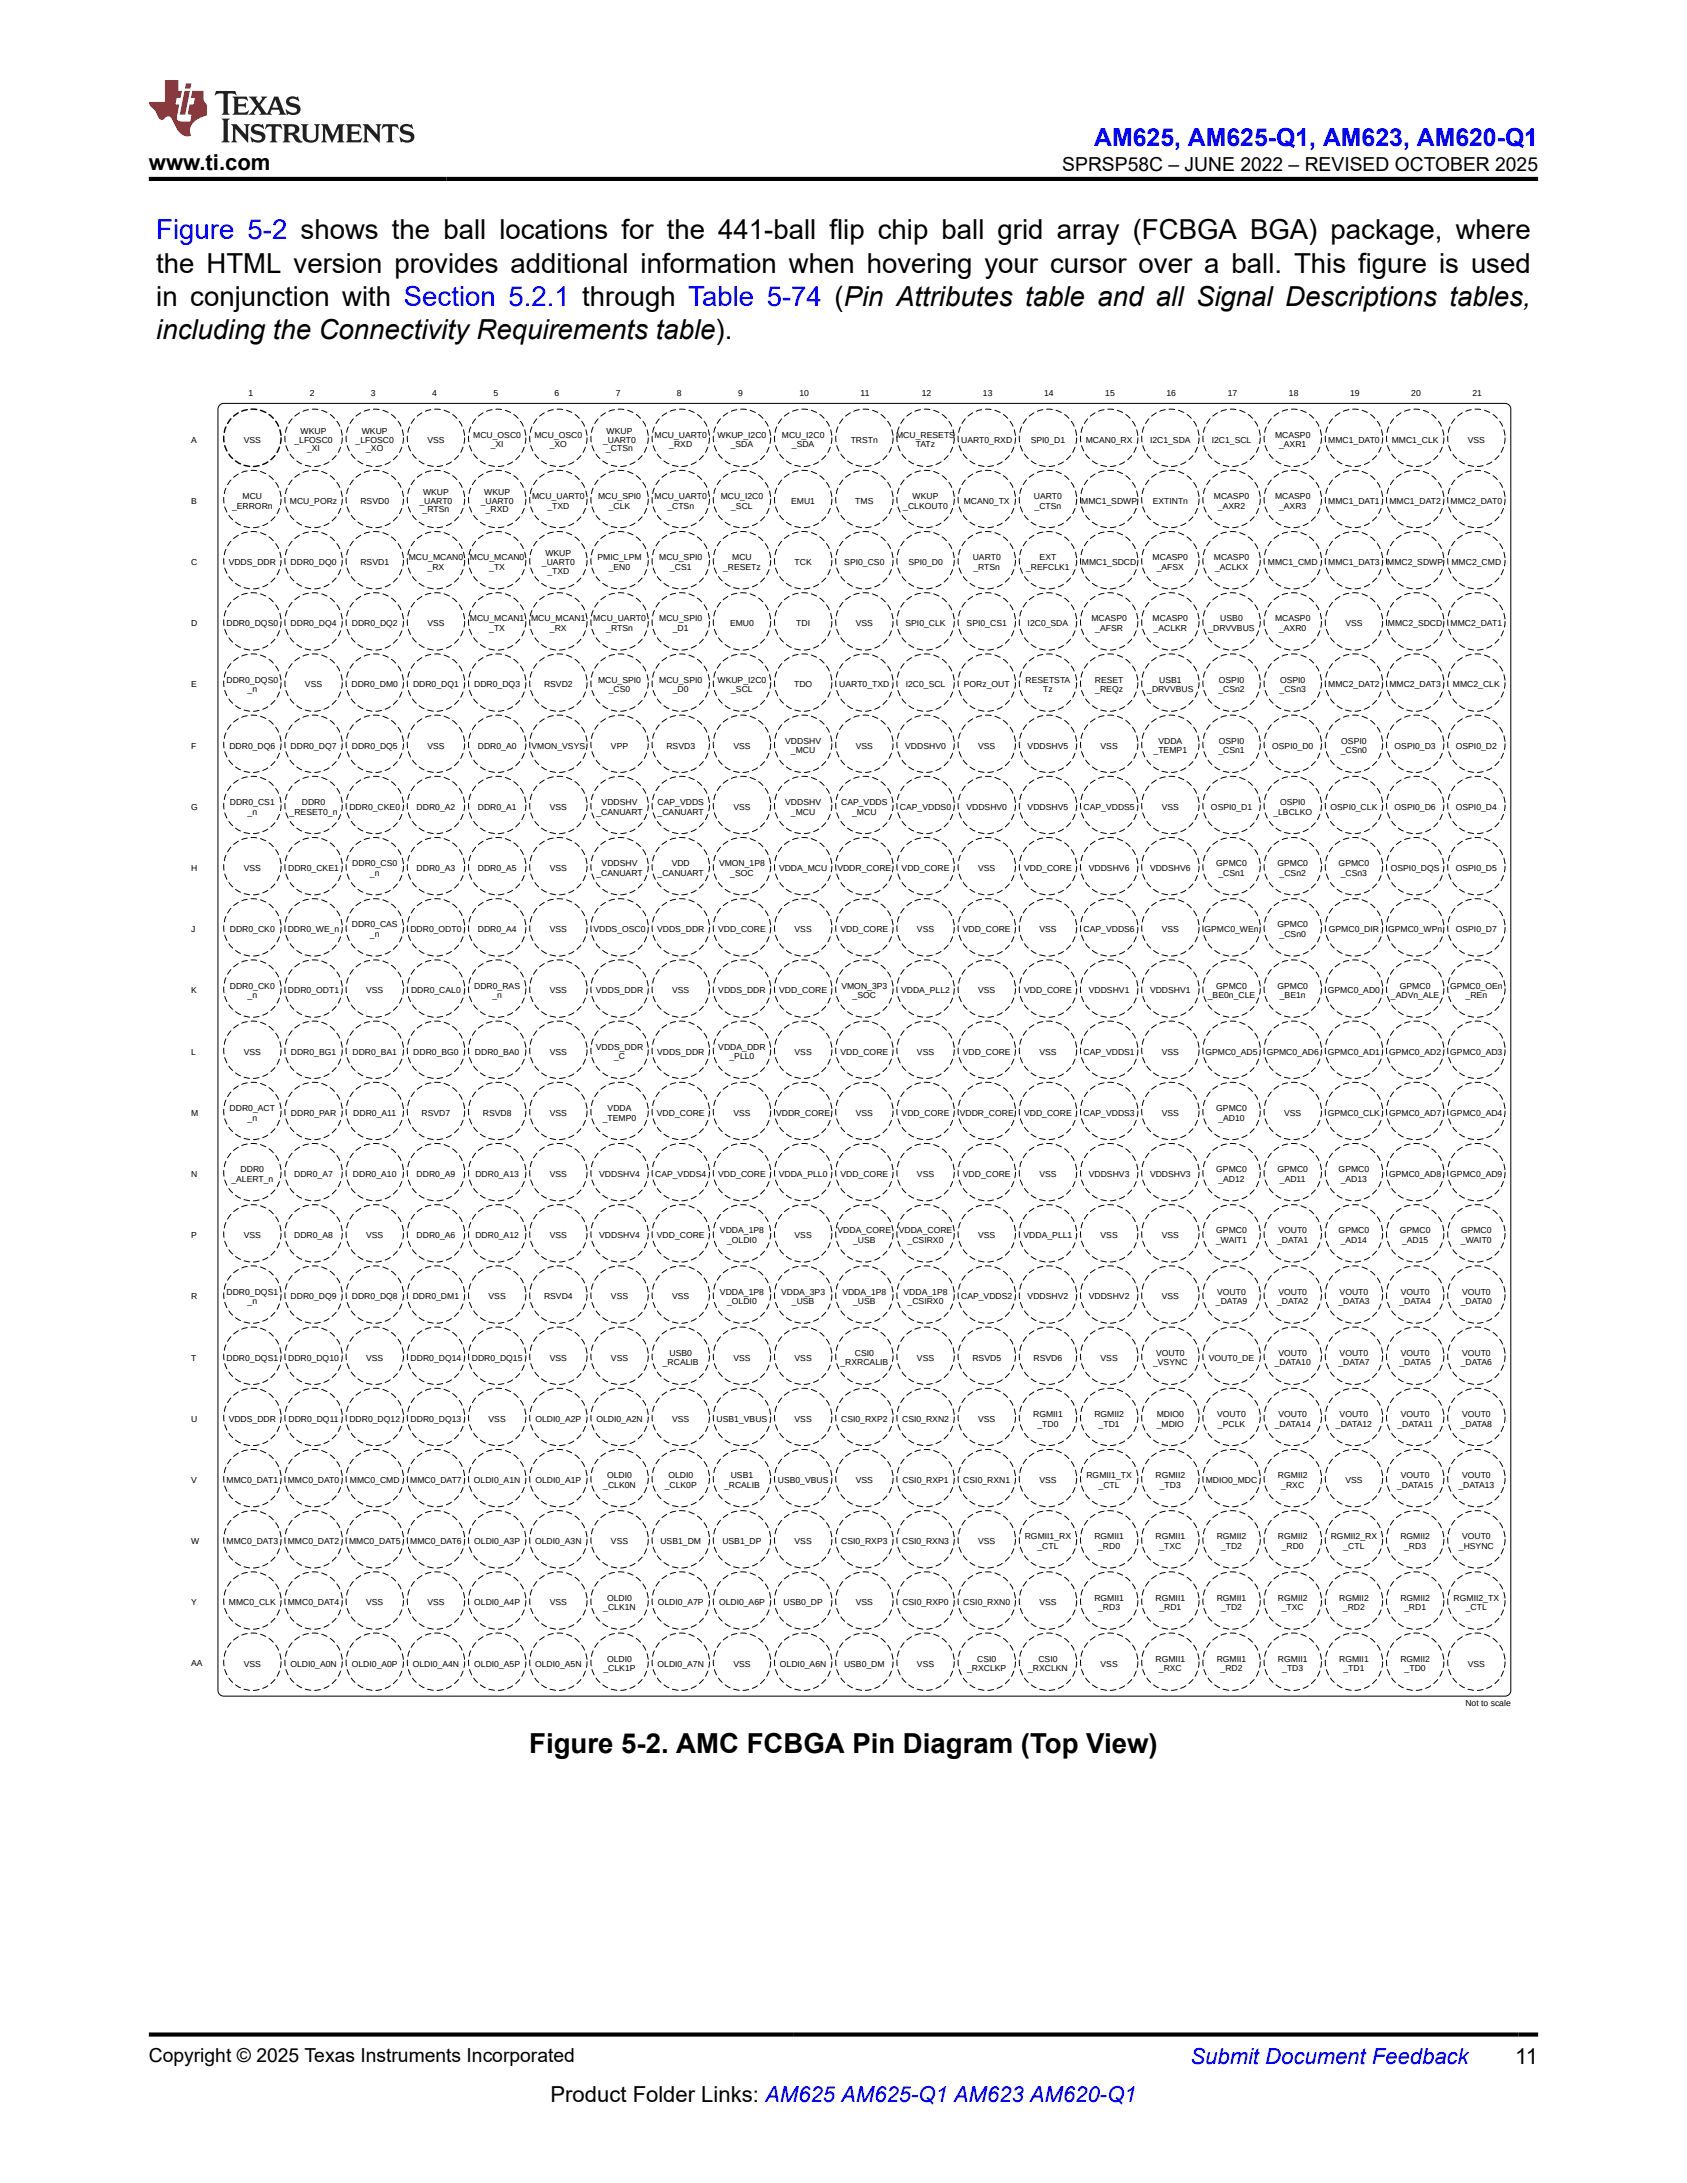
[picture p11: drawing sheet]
<svg xmlns="http://www.w3.org/2000/svg" width="216mm" height="279mm" viewBox="0 0 216 279" stroke-linecap="round" stroke-linejoin="round" font-family="sans-serif">
<defs><g id="words">
<g font-size="3.5">
<text x="20" y="34.9">the HTML version provides additional information when hovering your cursor over a ball. This figure is used</text>
<text x="20" y="39.1">in conjunction with Section 5.2.1 through Table 5-74 (Pin Attributes table and all Signal Descriptions tables,</text>
<text x="20" y="43.3">including the Connectivity Requirements table).</text>
<text x="67.7" y="224.4">Figure 5-2. AMC FCBGA Pin Diagram (Top View)</text>
</g>
<text font-size="3.5" fill="#00f" x="20" y="30.6">Figure 5-2 shows the ball locations for the 441-ball flip chip ball grid array (FCBGA BGA) package, where</text>
<text font-size="3.2" fill="#00f" x="140" y="18.7">AM625, AM625-Q1, AM623, AM620-Q1</text>
<g font-size="2.8">
<text x="19" y="21.8">www.ti.com</text>
<text x="70.5" y="269">Product Folder Links: AM625 AM625-Q1 AM623 AM620-Q1</text>
<text x="193.9" y="264.2">11</text>
</g>
<text font-size="2.8" fill="#00f" x="152.4" y="264.2">Submit Document Feedback</text>
<g font-size="2.5">
<text x="136" y="21.9">SPRSP58C – JUNE 2022 – REVISED OCTOBER 2025</text>
<text x="19" y="263.9">Copyright © 2025 Texas Instruments Incorporated</text>
</g>
<g font-size="1.1">
<text x="31.8" y="50.7">1</text>
<text x="39.6" y="50.7">2</text>
<text x="47.5" y="50.7">3</text>
<text x="55.3" y="50.7">4</text>
<text x="63.1" y="50.7">5</text>
<text x="71" y="50.7">6</text>
<text x="78.8" y="50.7">7</text>
<text x="86.6" y="50.7">8</text>
<text x="94.5" y="50.7">9</text>
<text x="102.3" y="50.7">10</text>
<text x="110.1" y="50.7">11</text>
<text x="118" y="50.7">12</text>
<text x="125.8" y="50.7">13</text>
<text x="133.6" y="50.7">14</text>
<text x="141.5" y="50.7">15</text>
<text x="149.3" y="50.7">16</text>
<text x="157.1" y="50.7">17</text>
<text x="165" y="50.7">18</text>
<text x="172.8" y="50.7">19</text>
<text x="180.6" y="50.7">20</text>
<text x="188.4" y="50.7">21</text>
<text x="24.5" y="56.6">A</text>
<text x="31.2" y="56.6">VSS</text>
<text x="37.7" y="56.6">_LFOSC0</text>
<text x="38.5" y="55.5">WKUP</text>
<text x="39.3" y="57.8">_XI</text>
<text x="45.5" y="56.6">_LFOSC0</text>
<text x="46.3" y="55.5">WKUP</text>
<text x="46.9" y="57.8">_XO</text>
<text x="54.7" y="56.6">VSS</text>
<text x="60.6" y="56">MCU_OSC0</text>
<text x="62.8" y="57.3">_XI</text>
<text x="68.4" y="56">MCU_OSC0</text>
<text x="70.4" y="57.3">_XO</text>
<text x="77.2" y="56.6">_UART0</text>
<text x="77.6" y="57.8">_CTSn</text>
<text x="77.6" y="55.5">WKUP</text>
<text x="83.8" y="56">MCU_UART0</text>
<text x="85.7" y="57.3">_RXD</text>
<text x="91.8" y="56">WKUP_I2C0</text>
<text x="93.5" y="57.3">_SDA</text>
<text x="100.1" y="56">MCU_I2C0</text>
<text x="101.3" y="57.3">_SDA</text>
<text x="108.9" y="56.6">TRSTn</text>
<text x="114.7" y="56">MCU_RESETS</text>
<text x="117.2" y="57.3">TATz</text>
<text x="123" y="56.6">UART0_RXD</text>
<text x="131.9" y="56.6">SPI0_D1</text>
<text x="138.9" y="56.6">MCAN0_RX</text>
<text x="147.2" y="56.6">I2C1_SDA</text>
<text x="155.1" y="56.6">I2C1_SCL</text>
<text x="163.2" y="56">MCASP0</text>
<text x="163.7" y="57.3">_AXR1</text>
<text x="170" y="56.6">MMC1_DAT0</text>
<text x="178.1" y="56.6">MMC1_CLK</text>
<text x="187.8" y="56.6">VSS</text>
<text x="24.5" y="64.5">B</text>
<text x="29.7" y="65.1">_ERRORn</text>
<text x="31" y="63.9">MCU</text>
<text x="37.1" y="64.5">MCU_PORz</text>
<text x="46.1" y="64.5">RSVD0</text>
<text x="53.7" y="64.5">_UART0</text>
<text x="54.1" y="65.6">_RTSn</text>
<text x="54.1" y="63.4">WKUP</text>
<text x="61.5" y="64.5">_UART0</text>
<text x="62" y="63.4">WKUP</text>
<text x="62.2" y="65.6">_RXD</text>
<text x="68.1" y="63.9">MCU_UART0</text>
<text x="70.1" y="65.1">_TXD</text>
<text x="76.5" y="63.9">MCU_SPI0</text>
<text x="77.9" y="65.1">_CLK</text>
<text x="83.8" y="63.9">MCU_UART0</text>
<text x="85.4" y="65.1">_CTSn</text>
<text x="92.2" y="63.9">MCU_I2C0</text>
<text x="93.6" y="65.1">_SCL</text>
<text x="101.3" y="64.5">EMU1</text>
<text x="109.5" y="64.5">TMS</text>
<text x="115.6" y="65.1">_CLKOUT0</text>
<text x="116.8" y="63.9">WKUP</text>
<text x="123.3" y="64.5">MCAN0_TX</text>
<text x="132.3" y="63.9">UART0</text>
<text x="132.4" y="65.1">_CTSn</text>
<text x="138.4" y="64.5">MMC1_SDWP</text>
<text x="147.5" y="64.5">EXTINTn</text>
<text x="155.3" y="63.9">MCASP0</text>
<text x="155.9" y="65.1">_AXR2</text>
<text x="163.2" y="63.9">MCASP0</text>
<text x="163.7" y="65.1">_AXR3</text>
<text x="170" y="64.5">MMC1_DAT1</text>
<text x="177.8" y="64.5">MMC1_DAT2</text>
<text x="185.6" y="64.5">MMC2_DAT0</text>
<text x="52.3" y="71.7">MCU_MCAN0</text>
<text x="60.1" y="71.7">MCU_MCAN0</text>
<text x="69.8" y="71.2">WKUP</text>
<text x="76.5" y="71.7">PMIC_LPM</text>
<text x="84.4" y="71.7">MCU_SPI0</text>
<text x="93.7" y="71.7">MCU</text>
<text x="124.5" y="71.7">UART0</text>
<text x="133" y="71.7">EXT</text>
<text x="147.5" y="71.7">MCASP0</text>
<text x="155.3" y="71.7">MCASP0</text>
<text x="24.5" y="72.3">C</text>
<text x="29.3" y="72.3">VDDS_DDR</text>
<text x="37.2" y="72.3">DDR0_DQ0</text>
<text x="46.1" y="72.3">RSVD1</text>
<text x="54.7" y="72.9">_RX</text>
<text x="62.6" y="72.9">_TX</text>
<text x="69.4" y="72.3">_UART0</text>
<text x="70.1" y="73.4">_TXD</text>
<text x="77.9" y="72.9">_EN0</text>
<text x="85.7" y="72.9">_CS1</text>
<text x="92.5" y="72.9">_RESETz</text>
<text x="101.7" y="72.3">TCK</text>
<text x="108" y="72.3">SPI0_CS0</text>
<text x="116.2" y="72.3">SPI0_D0</text>
<text x="124.6" y="72.9">_RTSn</text>
<text x="131.3" y="72.9">_REFCLK1</text>
<text x="138.5" y="72.3">MMC1_SDCD</text>
<text x="148" y="72.9">_AFSX</text>
<text x="155.5" y="72.9">_ACLKX</text>
<text x="162.3" y="72.3">MMC1_CMD</text>
<text x="170" y="72.3">MMC1_DAT3</text>
<text x="177.5" y="72.3">MMC2_SDWP</text>
<text x="185.8" y="72.3">MMC2_CMD</text>
<text x="24.5" y="80.1">D</text>
<text x="29" y="80.1">DDR0_DQS0</text>
<text x="37.2" y="80.1">DDR0_DQ4</text>
<text x="45" y="80.1">DDR0_DQ2</text>
<text x="54.7" y="80.1">VSS</text>
<text x="60.1" y="79.5">MCU_MCAN1</text>
<text x="62.6" y="80.8">_TX</text>
<text x="68" y="79.5">MCU_MCAN1</text>
<text x="70.4" y="80.8">_RX</text>
<text x="75.9" y="79.5">MCU_UART0</text>
<text x="77.6" y="80.8">_RTSn</text>
<text x="84.4" y="79.5">MCU_SPI0</text>
<text x="86.1" y="80.8">_D1</text>
<text x="93.4" y="80.1">EMU0</text>
<text x="101.9" y="80.1">TDI</text>
<text x="109.5" y="80.1">VSS</text>
<text x="115.9" y="80.1">SPI0_CLK</text>
<text x="123.7" y="80.1">SPI0_CS1</text>
<text x="131.5" y="80.1">I2C0_SDA</text>
<text x="139.7" y="79.5">MCASP0</text>
<text x="140.2" y="80.8">_AFSR</text>
<text x="147.5" y="79.5">MCASP0</text>
<text x="147.6" y="80.8">_ACLKR</text>
<text x="154.7" y="80.8">_DRVVBUS</text>
<text x="156.2" y="79.5">USB0</text>
<text x="163.2" y="79.5">MCASP0</text>
<text x="163.7" y="80.8">_AXR0</text>
<text x="172.2" y="80.1">VSS</text>
<text x="177.6" y="80.1">MMC2_SDCD</text>
<text x="185.6" y="80.1">MMC2_DAT1</text>
<text x="24.5" y="88">E</text>
<text x="29" y="87.4">DDR0_DQS0</text>
<text x="31.7" y="88.6">_n</text>
<text x="39" y="88">VSS</text>
<text x="45" y="88">DDR0_DM0</text>
<text x="52.9" y="88">DDR0_DQ1</text>
<text x="60.7" y="88">DDR0_DQ3</text>
<text x="69.6" y="88">RSVD2</text>
<text x="76.5" y="87.4">MCU_SPI0</text>
<text x="77.9" y="88.6">_CS0</text>
<text x="84.4" y="87.4">MCU_SPI0</text>
<text x="86.1" y="88.6">_D0</text>
<text x="91.8" y="87.4">WKUP_I2C0</text>
<text x="93.6" y="88.6">_SCL</text>
<text x="101.6" y="88">TDO</text>
<text x="107.4" y="88">UART0_TXD</text>
<text x="115.9" y="88">I2C0_SCL</text>
<text x="123.3" y="88">PORz_OUT</text>
<text x="131.2" y="87.4">RESETSTA</text>
<text x="133.5" y="88.6">Tz</text>
<text x="140.1" y="87.4">RESET</text>
<text x="140.2" y="88.6">_REQz</text>
<text x="146.8" y="88.6">_DRVVBUS</text>
<text x="148.3" y="87.4">USB1</text>
<text x="155.9" y="88.6">_CSn2</text>
<text x="156" y="87.4">OSPI0</text>
<text x="163.8" y="88.6">_CSn3</text>
<text x="163.8" y="87.4">OSPI0</text>
<text x="170" y="88">MMC2_DAT2</text>
<text x="177.8" y="88">MMC2_DAT3</text>
<text x="185.9" y="88">MMC2_CLK</text>
<text x="24.5" y="95.8">F</text>
<text x="29.4" y="95.8">DDR0_DQ6</text>
<text x="37.2" y="95.8">DDR0_DQ7</text>
<text x="45" y="95.8">DDR0_DQ5</text>
<text x="54.7" y="95.8">VSS</text>
<text x="61.1" y="95.8">DDR0_A0</text>
<text x="68" y="95.8">VMON_VSYS</text>
<text x="78.2" y="95.8">VPP</text>
<text x="85.3" y="95.8">RSVD3</text>
<text x="93.9" y="95.8">VSS</text>
<text x="100.5" y="95.2">VDDSHV</text>
<text x="109.5" y="95.8">VSS</text>
<text x="115.9" y="95.8">VDDSHV0</text>
<text x="125.2" y="95.8">VSS</text>
<text x="131.5" y="95.8">VDDSHV5</text>
<text x="140.8" y="95.8">VSS</text>
<text x="148.3" y="95.2">VDDA</text>
<text x="156" y="95.2">OSPI0</text>
<text x="162.8" y="95.8">OSPI0_D0</text>
<text x="171.7" y="95.2">OSPI0</text>
<text x="178.5" y="95.8">OSPI0_D3</text>
<text x="186.3" y="95.8">OSPI0_D2</text>
<text x="101.2" y="96.4">_MCU</text>
<text x="147.6" y="96.4">_TEMP1</text>
<text x="155.9" y="96.4">_CSn1</text>
<text x="171.6" y="96.4">_CSn0</text>
<text x="24.5" y="103.6">G</text>
<text x="29.4" y="103">DDR0_CS1</text>
<text x="31.7" y="104.3">_n</text>
<text x="37.1" y="104.3">_RESET0_n</text>
<text x="38.6" y="103">DDR0</text>
<text x="44.7" y="103.6">DDR0_CKE0</text>
<text x="53.3" y="103.6">DDR0_A2</text>
<text x="61.1" y="103.6">DDR0_A1</text>
<text x="70.4" y="103.6">VSS</text>
<text x="76.3" y="104.3">_CANUART</text>
<text x="77" y="103">VDDSHV</text>
<text x="84.2" y="103">CAP_VDDS</text>
<text x="84.2" y="104.3">_CANUART</text>
<text x="93.9" y="103.6">VSS</text>
<text x="100.5" y="103">VDDSHV</text>
<text x="101.2" y="104.3">_MCU</text>
<text x="107.7" y="103">CAP_VDDS</text>
<text x="109.1" y="104.3">_MCU</text>
<text x="115.2" y="103.6">CAP_VDDS0</text>
<text x="123.7" y="103.6">VDDSHV0</text>
<text x="131.5" y="103.6">VDDSHV5</text>
<text x="138.7" y="103.6">CAP_VDDS5</text>
<text x="148.7" y="103.6">VSS</text>
<text x="155" y="103.6">OSPI0_D1</text>
<text x="163" y="104.3">_LBCLKO</text>
<text x="163.8" y="103">OSPI0</text>
<text x="170.3" y="103.6">OSPI0_CLK</text>
<text x="178.5" y="103.6">OSPI0_D6</text>
<text x="186.3" y="103.6">OSPI0_D4</text>
<text x="24.5" y="111.5">H</text>
<text x="31.2" y="111.5">VSS</text>
<text x="36.9" y="111.5">DDR0_CKE1</text>
<text x="45.1" y="110.9">DDR0_CS0</text>
<text x="47.4" y="112.1">_n</text>
<text x="53.3" y="111.5">DDR0_A3</text>
<text x="61.1" y="111.5">DDR0_A5</text>
<text x="70.4" y="111.5">VSS</text>
<text x="76.3" y="112.1">_CANUART</text>
<text x="77" y="110.9">VDDSHV</text>
<text x="84.2" y="112.1">_CANUART</text>
<text x="86" y="110.9">VDD</text>
<text x="92" y="110.9">VMON_1P8</text>
<text x="93.5" y="112.1">_SOC</text>
<text x="99.7" y="111.5">VDDA_MCU</text>
<text x="107.2" y="111.5">VDDR_CORE</text>
<text x="115.4" y="111.5">VDD_CORE</text>
<text x="125.2" y="111.5">VSS</text>
<text x="131.1" y="111.5">VDD_CORE</text>
<text x="139.3" y="111.5">VDDSHV6</text>
<text x="147.2" y="111.5">VDDSHV6</text>
<text x="155.7" y="110.9">GPMC0</text>
<text x="155.9" y="112.1">_CSn1</text>
<text x="163.5" y="110.9">GPMC0</text>
<text x="163.8" y="112.1">_CSn2</text>
<text x="171.3" y="110.9">GPMC0</text>
<text x="171.6" y="112.1">_CSn3</text>
<text x="178" y="111.5">OSPI0_DQS</text>
<text x="186.3" y="111.5">OSPI0_D5</text>
<text x="24.5" y="119.3">J</text>
<text x="29.4" y="119.3">DDR0_CK0</text>
<text x="36.8" y="119.3">DDR0_WE_n</text>
<text x="45" y="118.7">DDR0_CAS</text>
<text x="47.4" y="119.9">_n</text>
<text x="52.5" y="119.3">DDR0_ODT0</text>
<text x="61.1" y="119.3">DDR0_A4</text>
<text x="70.4" y="119.3">VSS</text>
<text x="76" y="119.3">VDDS_OSC0</text>
<text x="84.1" y="119.3">VDDS_DDR</text>
<text x="91.9" y="119.3">VDD_CORE</text>
<text x="101.7" y="119.3">VSS</text>
<text x="107.6" y="119.3">VDD_CORE</text>
<text x="117.4" y="119.3">VSS</text>
<text x="123.2" y="119.3">VDD_CORE</text>
<text x="133" y="119.3">VSS</text>
<text x="138.7" y="119.3">CAP_VDDS6</text>
<text x="148.7" y="119.3">VSS</text>
<text x="154.2" y="119.3">GPMC0_WEn</text>
<text x="163.5" y="118.7">GPMC0</text>
<text x="163.8" y="119.9">_CSn0</text>
<text x="170.1" y="119.3">GPMC0_DIR</text>
<text x="177.7" y="119.3">GPMC0_WPn</text>
<text x="186.3" y="119.3">OSPI0_D7</text>
<text x="24.5" y="127.1">K</text>
<text x="29.4" y="126.5">DDR0_CK0</text>
<text x="31.7" y="127.8">_n</text>
<text x="36.9" y="127.1">DDR0_ODT1</text>
<text x="46.9" y="127.1">VSS</text>
<text x="52.6" y="127.1">DDR0_CAL0</text>
<text x="60.7" y="126.5">DDR0_RAS</text>
<text x="63" y="127.8">_n</text>
<text x="70.4" y="127.1">VSS</text>
<text x="76.3" y="127.1">VDDS_DDR</text>
<text x="86" y="127.1">VSS</text>
<text x="91.9" y="127.1">VDDS_DDR</text>
<text x="99.7" y="127.1">VDD_CORE</text>
<text x="107.7" y="126.5">VMON_3P3</text>
<text x="109.1" y="127.8">_SOC</text>
<text x="115.3" y="127.1">VDDA_PLL2</text>
<text x="125.2" y="127.1">VSS</text>
<text x="131.1" y="127.1">VDD_CORE</text>
<text x="139.3" y="127.1">VDDSHV1</text>
<text x="147.2" y="127.1">VDDSHV1</text>
<text x="154.6" y="127.8">_BE0n_CLE</text>
<text x="155.7" y="126.5">GPMC0</text>
<text x="163.5" y="126.5">GPMC0</text>
<text x="163.8" y="127.8">_BE1n</text>
<text x="169.9" y="127.1">GPMC0_AD0</text>
<text x="178" y="127.8">_ADVn_ALE</text>
<text x="179.2" y="126.5">GPMC0</text>
<text x="185.6" y="126.5">GPMC0_OEn</text>
<text x="187.6" y="127.8">_REn</text>
<text x="24.5" y="135">L</text>
<text x="31.2" y="135">VSS</text>
<text x="37.2" y="135">DDR0_BG1</text>
<text x="45.1" y="135">DDR0_BA1</text>
<text x="52.9" y="135">DDR0_BG0</text>
<text x="60.8" y="135">DDR0_BA0</text>
<text x="70.4" y="135">VSS</text>
<text x="76.3" y="134.4">VDDS_DDR</text>
<text x="78.6" y="135.6">_C</text>
<text x="84.1" y="135">VDDS_DDR</text>
<text x="91.9" y="134.4">VDDA_DDR</text>
<text x="93.4" y="135.6">_PLL0</text>
<text x="101.7" y="135">VSS</text>
<text x="107.6" y="135">VDD_CORE</text>
<text x="117.4" y="135">VSS</text>
<text x="123.2" y="135">VDD_CORE</text>
<text x="133" y="135">VSS</text>
<text x="138.7" y="135">CAP_VDDS1</text>
<text x="148.7" y="135">VSS</text>
<text x="154.3" y="135">GPMC0_AD5</text>
<text x="162.1" y="135">GPMC0_AD6</text>
<text x="169.9" y="135">GPMC0_AD1</text>
<text x="177.8" y="135">GPMC0_AD2</text>
<text x="185.6" y="135">GPMC0_AD3</text>
<text x="24.5" y="142.8">M</text>
<text x="29.4" y="142.2">DDR0_ACT</text>
<text x="31.7" y="143.4">_n</text>
<text x="37.2" y="142.8">DDR0_PAR</text>
<text x="45.2" y="142.8">DDR0_A11</text>
<text x="54" y="142.8">RSVD7</text>
<text x="61.8" y="142.8">RSVD8</text>
<text x="70.4" y="142.8">VSS</text>
<text x="77.1" y="143.4">_TEMP0</text>
<text x="77.8" y="142.2">VDDA</text>
<text x="84.1" y="142.8">VDD_CORE</text>
<text x="93.9" y="142.8">VSS</text>
<text x="99.3" y="142.8">VDDR_CORE</text>
<text x="109.5" y="142.8">VSS</text>
<text x="115.4" y="142.8">VDD_CORE</text>
<text x="122.8" y="142.8">VDDR_CORE</text>
<text x="131.1" y="142.8">VDD_CORE</text>
<text x="138.7" y="142.8">CAP_VDDS3</text>
<text x="148.7" y="142.8">VSS</text>
<text x="155.7" y="142.2">GPMC0</text>
<text x="155.9" y="143.4">_AD10</text>
<text x="164.3" y="142.8">VSS</text>
<text x="169.9" y="142.8">GPMC0_CLK</text>
<text x="177.8" y="142.8">GPMC0_AD7</text>
<text x="185.6" y="142.8">GPMC0_AD4</text>
<text x="24.5" y="150.6">N</text>
<text x="29.6" y="151.2">_ALERT_n</text>
<text x="30.8" y="150">DDR0</text>
<text x="37.7" y="150.6">DDR0_A7</text>
<text x="45.2" y="150.6">DDR0_A10</text>
<text x="53.3" y="150.6">DDR0_A9</text>
<text x="60.8" y="150.6">DDR0_A13</text>
<text x="70.4" y="150.6">VSS</text>
<text x="76.7" y="150.6">VDDSHV4</text>
<text x="83.8" y="150.6">CAP_VDDS4</text>
<text x="91.9" y="150.6">VDD_CORE</text>
<text x="99.7" y="150.6">VDDA_PLL0</text>
<text x="107.6" y="150.6">VDD_CORE</text>
<text x="117.4" y="150.6">VSS</text>
<text x="123.2" y="150.6">VDD_CORE</text>
<text x="133" y="150.6">VSS</text>
<text x="139.3" y="150.6">VDDSHV3</text>
<text x="147.2" y="150.6">VDDSHV3</text>
<text x="155.7" y="150">GPMC0</text>
<text x="155.9" y="151.2">_AD12</text>
<text x="163.5" y="150">GPMC0</text>
<text x="163.8" y="151.2">_AD11</text>
<text x="171.3" y="150">GPMC0</text>
<text x="171.6" y="151.2">_AD13</text>
<text x="177.8" y="150.6">GPMC0_AD8</text>
<text x="185.6" y="150.6">GPMC0_AD9</text>
<text x="24.5" y="158.5">P</text>
<text x="31.2" y="158.5">VSS</text>
<text x="37.7" y="158.5">DDR0_A8</text>
<text x="46.9" y="158.5">VSS</text>
<text x="53.3" y="158.5">DDR0_A6</text>
<text x="60.8" y="158.5">DDR0_A12</text>
<text x="70.4" y="158.5">VSS</text>
<text x="76.7" y="158.5">VDDSHV4</text>
<text x="84.1" y="158.5">VDD_CORE</text>
<text x="92.1" y="157.9">VDDA_1P8</text>
<text x="93.1" y="159.1">_OLDI0</text>
<text x="101.7" y="158.5">VSS</text>
<text x="107.2" y="157.9">VDDA_CORE</text>
<text x="109.2" y="159.1">_USB</text>
<text x="115" y="157.9">VDDA_CORE</text>
<text x="116.2" y="159.1">_CSIRX0</text>
<text x="125.2" y="158.5">VSS</text>
<text x="131" y="158.5">VDDA_PLL1</text>
<text x="140.8" y="158.5">VSS</text>
<text x="148.7" y="158.5">VSS</text>
<text x="155.6" y="159.1">_WAIT1</text>
<text x="155.7" y="157.9">GPMC0</text>
<text x="163.4" y="159.1">_DATA1</text>
<text x="163.6" y="157.9">VOUT0</text>
<text x="171.3" y="157.9">GPMC0</text>
<text x="171.6" y="159.1">_AD14</text>
<text x="179.2" y="157.9">GPMC0</text>
<text x="179.4" y="159.1">_AD15</text>
<text x="187" y="159.1">_WAIT0</text>
<text x="187" y="157.9">GPMC0</text>
<text x="24.5" y="166.3">R</text>
<text x="29" y="165.7">DDR0_DQS1</text>
<text x="31.7" y="166.9">_n</text>
<text x="37.2" y="166.3">DDR0_DQ9</text>
<text x="45" y="166.3">DDR0_DQ8</text>
<text x="52.8" y="166.3">DDR0_DM1</text>
<text x="62.5" y="166.3">VSS</text>
<text x="69.6" y="166.3">RSVD4</text>
<text x="78.2" y="166.3">VSS</text>
<text x="86" y="166.3">VSS</text>
<text x="92.1" y="165.7">VDDA_1P8</text>
<text x="93.1" y="166.9">_OLDI0</text>
<text x="100" y="165.7">VDDA_3P3</text>
<text x="101.3" y="166.9">_USB</text>
<text x="107.8" y="165.7">VDDA_1P8</text>
<text x="109.2" y="166.9">_USB</text>
<text x="115.6" y="165.7">VDDA_1P8</text>
<text x="116.2" y="166.9">_CSIRX0</text>
<text x="123" y="166.3">CAP_VDDS2</text>
<text x="131.5" y="166.3">VDDSHV2</text>
<text x="139.3" y="166.3">VDDSHV2</text>
<text x="148.7" y="166.3">VSS</text>
<text x="155.6" y="166.9">_DATA9</text>
<text x="155.8" y="165.7">VOUT0</text>
<text x="163.4" y="166.9">_DATA2</text>
<text x="163.6" y="165.7">VOUT0</text>
<text x="171.3" y="166.9">_DATA3</text>
<text x="171.4" y="165.7">VOUT0</text>
<text x="179.1" y="166.9">_DATA4</text>
<text x="179.3" y="165.7">VOUT0</text>
<text x="186.9" y="166.9">_DATA0</text>
<text x="187.1" y="165.7">VOUT0</text>
<text x="85.7" y="173.5">USB0</text>
<text x="109.4" y="173.5">CSI0</text>
<text x="147.9" y="173.5">VOUT0</text>
<text x="163.6" y="173.5">VOUT0</text>
<text x="171.4" y="173.5">VOUT0</text>
<text x="179.3" y="173.5">VOUT0</text>
<text x="187.1" y="173.5">VOUT0</text>
<text x="24.5" y="174.1">T</text>
<text x="29" y="174.1">DDR0_DQS1</text>
<text x="36.9" y="174.1">DDR0_DQ10</text>
<text x="46.9" y="174.1">VSS</text>
<text x="52.5" y="174.1">DDR0_DQ14</text>
<text x="60.4" y="174.1">DDR0_DQ15</text>
<text x="70.4" y="174.1">VSS</text>
<text x="78.2" y="174.1">VSS</text>
<text x="84.8" y="174.7">_RCALIB</text>
<text x="93.9" y="174.1">VSS</text>
<text x="101.7" y="174.1">VSS</text>
<text x="107.6" y="174.7">_RXRCALIB</text>
<text x="117.4" y="174.1">VSS</text>
<text x="124.4" y="174.1">RSVD5</text>
<text x="132.3" y="174.1">RSVD6</text>
<text x="140.8" y="174.1">VSS</text>
<text x="147.6" y="174.7">_VSYNC</text>
<text x="154.7" y="174.1">VOUT0_DE</text>
<text x="163.1" y="174.7">_DATA10</text>
<text x="171.3" y="174.7">_DATA7</text>
<text x="179.1" y="174.7">_DATA5</text>
<text x="186.9" y="174.7">_DATA6</text>
<text x="24.5" y="182">U</text>
<text x="29.3" y="182">VDDS_DDR</text>
<text x="36.9" y="182">DDR0_DQ11</text>
<text x="44.7" y="182">DDR0_DQ12</text>
<text x="52.5" y="182">DDR0_DQ13</text>
<text x="62.5" y="182">VSS</text>
<text x="68.5" y="182">OLDI0_A2P</text>
<text x="76.3" y="182">OLDI0_A2N</text>
<text x="86" y="182">VSS</text>
<text x="91.7" y="182">USB1_VBUS</text>
<text x="101.7" y="182">VSS</text>
<text x="107.7" y="182">CSI0_RXP2</text>
<text x="115.5" y="182">CSI0_RXN2</text>
<text x="125.2" y="182">VSS</text>
<text x="132.2" y="181.4">RGMII1</text>
<text x="132.8" y="182.6">_TD0</text>
<text x="140.1" y="181.4">RGMII2</text>
<text x="140.6" y="182.6">_TD1</text>
<text x="148" y="181.4">MDIO0</text>
<text x="148" y="182.6">_MDIO</text>
<text x="155.8" y="181.4">VOUT0</text>
<text x="155.9" y="182.6">_PCLK</text>
<text x="163.1" y="182.6">_DATA14</text>
<text x="163.6" y="181.4">VOUT0</text>
<text x="171" y="182.6">_DATA12</text>
<text x="171.4" y="181.4">VOUT0</text>
<text x="178.8" y="182.6">_DATA11</text>
<text x="179.3" y="181.4">VOUT0</text>
<text x="186.9" y="182.6">_DATA8</text>
<text x="187.1" y="181.4">VOUT0</text>
<text x="24.5" y="189.8">V</text>
<text x="29" y="189.8">MMC0_DAT1</text>
<text x="36.8" y="189.8">MMC0_DAT0</text>
<text x="44.8" y="189.8">MMC0_CMD</text>
<text x="52.5" y="189.8">MMC0_DAT7</text>
<text x="60.7" y="189.8">OLDI0_A1N</text>
<text x="68.5" y="189.8">OLDI0_A1P</text>
<text x="77.2" y="190.4">_CLK0N</text>
<text x="77.7" y="189.2">OLDI0</text>
<text x="85.1" y="190.4">_CLK0P</text>
<text x="85.5" y="189.2">OLDI0</text>
<text x="92.7" y="190.4">_RCALIB</text>
<text x="93.5" y="189.2">USB1</text>
<text x="99.5" y="189.8">USB0_VBUS</text>
<text x="109.5" y="189.8">VSS</text>
<text x="115.5" y="189.8">CSI0_RXP1</text>
<text x="123.3" y="189.8">CSI0_RXN1</text>
<text x="133" y="189.8">VSS</text>
<text x="139" y="189.2">RGMII1_TX</text>
<text x="140.6" y="190.4">_CTL</text>
<text x="147.9" y="189.2">RGMII2</text>
<text x="148.4" y="190.4">_TD3</text>
<text x="154.3" y="189.8">MDIO0_MDC</text>
<text x="163.6" y="189.2">RGMII2</text>
<text x="164" y="190.4">_RXC</text>
<text x="172.2" y="189.8">VSS</text>
<text x="178.8" y="190.4">_DATA15</text>
<text x="179.3" y="189.2">VOUT0</text>
<text x="186.6" y="190.4">_DATA13</text>
<text x="187.1" y="189.2">VOUT0</text>
<text x="24.5" y="197.6">W</text>
<text x="29" y="197.6">MMC0_DAT3</text>
<text x="36.8" y="197.6">MMC0_DAT2</text>
<text x="44.7" y="197.6">MMC0_DAT5</text>
<text x="52.5" y="197.6">MMC0_DAT6</text>
<text x="60.7" y="197.6">OLDI0_A3P</text>
<text x="68.5" y="197.6">OLDI0_A3N</text>
<text x="78.2" y="197.6">VSS</text>
<text x="84.5" y="197.6">USB1_DM</text>
<text x="92.4" y="197.6">USB1_DP</text>
<text x="101.7" y="197.6">VSS</text>
<text x="107.7" y="197.6">CSI0_RXP3</text>
<text x="115.5" y="197.6">CSI0_RXN3</text>
<text x="125.2" y="197.6">VSS</text>
<text x="131.1" y="197">RGMII1_RX</text>
<text x="140.1" y="197">RGMII1</text>
<text x="147.9" y="197">RGMII1</text>
<text x="155.7" y="197">RGMII2</text>
<text x="163.6" y="197">RGMII2</text>
<text x="170.3" y="197">RGMII2_RX</text>
<text x="179.2" y="197">RGMII2</text>
<text x="187.1" y="197">VOUT0</text>
<text x="132.8" y="198.2">_CTL</text>
<text x="140.5" y="198.2">_RD0</text>
<text x="148.4" y="198.2">_TXC</text>
<text x="156.3" y="198.2">_TD2</text>
<text x="164" y="198.2">_RD0</text>
<text x="171.9" y="198.2">_CTL</text>
<text x="179.7" y="198.2">_RD3</text>
<text x="186.7" y="198.2">_HSYNC</text>
<text x="24.5" y="205.5">Y</text>
<text x="29.3" y="205.5">MMC0_CLK</text>
<text x="36.8" y="205.5">MMC0_DAT4</text>
<text x="46.9" y="205.5">VSS</text>
<text x="54.7" y="205.5">VSS</text>
<text x="60.7" y="205.5">OLDI0_A4P</text>
<text x="70.4" y="205.5">VSS</text>
<text x="77.2" y="206.1">_CLK1N</text>
<text x="77.7" y="204.9">OLDI0</text>
<text x="84.2" y="205.5">OLDI0_A7P</text>
<text x="92" y="205.5">OLDI0_A6P</text>
<text x="100.3" y="205.5">USB0_DP</text>
<text x="109.5" y="205.5">VSS</text>
<text x="115.5" y="205.5">CSI0_RXP0</text>
<text x="123.3" y="205.5">CSI0_RXN0</text>
<text x="133" y="205.5">VSS</text>
<text x="140.1" y="204.9">RGMII1</text>
<text x="140.5" y="206.1">_RD3</text>
<text x="147.9" y="204.9">RGMII1</text>
<text x="148.4" y="206.1">_RD1</text>
<text x="155.7" y="204.9">RGMII1</text>
<text x="156.3" y="206.1">_TD2</text>
<text x="163.6" y="204.9">RGMII2</text>
<text x="164" y="206.1">_TXC</text>
<text x="171.4" y="204.9">RGMII2</text>
<text x="171.9" y="206.1">_RD2</text>
<text x="179.2" y="204.9">RGMII2</text>
<text x="179.7" y="206.1">_RD1</text>
<text x="186" y="204.9">RGMII2_TX</text>
<text x="187.6" y="206.1">_CTL</text>
<text x="24.5" y="213.3">AA</text>
<text x="31.2" y="213.3">VSS</text>
<text x="37.2" y="213.3">OLDI0_A0N</text>
<text x="45" y="213.3">OLDI0_A0P</text>
<text x="52.8" y="213.3">OLDI0_A4N</text>
<text x="60.7" y="213.3">OLDI0_A5P</text>
<text x="68.5" y="213.3">OLDI0_A5N</text>
<text x="77.2" y="213.9">_CLK1P</text>
<text x="77.7" y="212.7">OLDI0</text>
<text x="84.2" y="213.3">OLDI0_A7N</text>
<text x="93.9" y="213.3">VSS</text>
<text x="99.8" y="213.3">OLDI0_A6N</text>
<text x="108" y="213.3">USB0_DM</text>
<text x="117.4" y="213.3">VSS</text>
<text x="123.8" y="213.9">_RXCLKP</text>
<text x="125.1" y="212.7">CSI0</text>
<text x="131.6" y="213.9">_RXCLKN</text>
<text x="132.9" y="212.7">CSI0</text>
<text x="140.8" y="213.3">VSS</text>
<text x="147.9" y="212.7">RGMII1</text>
<text x="148.3" y="213.9">_RXC</text>
<text x="155.7" y="212.7">RGMII1</text>
<text x="156.2" y="213.9">_RD2</text>
<text x="163.6" y="212.7">RGMII1</text>
<text x="164.1" y="213.9">_TD3</text>
<text x="171.4" y="212.7">RGMII1</text>
<text x="171.9" y="213.9">_TD1</text>
<text x="179.2" y="212.7">RGMII2</text>
<text x="179.8" y="213.9">_TD0</text>
<text x="187.8" y="213.3">VSS</text>
<text x="187.5" y="218.3">Not to scale</text>
</g>
</g></defs>
<path d="M28.1 51.8l.5-.2h164a.73 .73 0 0 1 .8 .8v164a.73 .73 0 0 1-.8 .7h-164a.73 .73 0 0 1-.7-.7v-164z" fill="none" stroke="#000" stroke-width=".13"/>
<path d="M194.6 47h1.2v1.2h-1.2zM20.1 215.7h1.2v1.3h-1.2z" fill="none" stroke="#fff" stroke-width=".13"/>
<circle cx="32.3" cy="56" r="3.7" fill="#fff"/>
<circle cx="32.3" cy="56" r="3.7" fill="none" stroke="#000" stroke-width=".18" stroke-dasharray=".7 .5"/>
<circle cx="40.1" cy="56" r="3.7" fill="#fff"/>
<circle cx="40.1" cy="56" r="3.7" fill="none" stroke="#000" stroke-width=".13" stroke-dasharray=".7 .5"/>
<circle cx="48" cy="56" r="3.7" fill="#fff"/>
<circle cx="48" cy="56" r="3.7" fill="none" stroke="#000" stroke-width=".13" stroke-dasharray=".7 .5"/>
<circle cx="55.8" cy="56" r="3.7" fill="#fff"/>
<circle cx="55.8" cy="56" r="3.7" fill="none" stroke="#000" stroke-width=".13" stroke-dasharray=".7 .5"/>
<circle cx="63.6" cy="56" r="3.7" fill="#fff"/>
<circle cx="63.6" cy="56" r="3.7" fill="none" stroke="#000" stroke-width=".13" stroke-dasharray=".7 .5"/>
<circle cx="71.5" cy="56" r="3.7" fill="#fff"/>
<circle cx="71.5" cy="56" r="3.7" fill="none" stroke="#000" stroke-width=".13" stroke-dasharray=".7 .5"/>
<circle cx="79.3" cy="56" r="3.7" fill="#fff"/>
<circle cx="79.3" cy="56" r="3.7" fill="none" stroke="#000" stroke-width=".13" stroke-dasharray=".7 .5"/>
<circle cx="87.1" cy="56" r="3.7" fill="#fff"/>
<circle cx="87.1" cy="56" r="3.7" fill="none" stroke="#000" stroke-width=".13" stroke-dasharray=".7 .5"/>
<circle cx="95" cy="56" r="3.7" fill="#fff"/>
<circle cx="95" cy="56" r="3.7" fill="none" stroke="#000" stroke-width=".13" stroke-dasharray=".7 .5"/>
<circle cx="102.8" cy="56" r="3.7" fill="#fff"/>
<circle cx="102.8" cy="56" r="3.7" fill="none" stroke="#000" stroke-width=".13" stroke-dasharray=".7 .5"/>
<circle cx="110.6" cy="56" r="3.7" fill="#fff"/>
<circle cx="110.6" cy="56" r="3.7" fill="none" stroke="#000" stroke-width=".13" stroke-dasharray=".7 .5"/>
<circle cx="118.5" cy="56" r="3.7" fill="#fff"/>
<circle cx="118.5" cy="56" r="3.7" fill="none" stroke="#000" stroke-width=".13" stroke-dasharray=".7 .5"/>
<circle cx="126.3" cy="56" r="3.7" fill="#fff"/>
<circle cx="126.3" cy="56" r="3.7" fill="none" stroke="#000" stroke-width=".13" stroke-dasharray=".7 .5"/>
<circle cx="134.1" cy="56" r="3.7" fill="#fff"/>
<circle cx="134.1" cy="56" r="3.7" fill="none" stroke="#000" stroke-width=".13" stroke-dasharray=".7 .5"/>
<circle cx="142" cy="56" r="3.7" fill="#fff"/>
<circle cx="142" cy="56" r="3.7" fill="none" stroke="#000" stroke-width=".13" stroke-dasharray=".7 .5"/>
<circle cx="149.8" cy="56" r="3.7" fill="#fff"/>
<circle cx="149.8" cy="56" r="3.7" fill="none" stroke="#000" stroke-width=".13" stroke-dasharray=".7 .5"/>
<circle cx="157.6" cy="56" r="3.7" fill="#fff"/>
<circle cx="157.6" cy="56" r="3.7" fill="none" stroke="#000" stroke-width=".13" stroke-dasharray=".7 .5"/>
<circle cx="165.4" cy="56" r="3.7" fill="#fff"/>
<circle cx="165.4" cy="56" r="3.7" fill="none" stroke="#000" stroke-width=".13" stroke-dasharray=".7 .5"/>
<circle cx="173.3" cy="56" r="3.7" fill="#fff"/>
<circle cx="173.3" cy="56" r="3.7" fill="none" stroke="#000" stroke-width=".13" stroke-dasharray=".7 .5"/>
<circle cx="181.1" cy="56" r="3.7" fill="#fff"/>
<circle cx="181.1" cy="56" r="3.7" fill="none" stroke="#000" stroke-width=".13" stroke-dasharray=".7 .5"/>
<circle cx="188.9" cy="56" r="3.7" fill="#fff"/>
<circle cx="188.9" cy="56" r="3.7" fill="none" stroke="#000" stroke-width=".13" stroke-dasharray=".7 .5"/>
<circle cx="32.3" cy="63.9" r="3.7" fill="#fff"/>
<circle cx="32.3" cy="63.9" r="3.7" fill="none" stroke="#000" stroke-width=".13" stroke-dasharray=".7 .5"/>
<circle cx="40.1" cy="63.9" r="3.7" fill="#fff"/>
<circle cx="40.1" cy="63.9" r="3.7" fill="none" stroke="#000" stroke-width=".13" stroke-dasharray=".7 .5"/>
<circle cx="48" cy="63.9" r="3.7" fill="#fff"/>
<circle cx="48" cy="63.9" r="3.7" fill="none" stroke="#000" stroke-width=".13" stroke-dasharray=".7 .5"/>
<circle cx="55.8" cy="63.9" r="3.7" fill="#fff"/>
<circle cx="55.8" cy="63.9" r="3.7" fill="none" stroke="#000" stroke-width=".13" stroke-dasharray=".7 .5"/>
<circle cx="63.6" cy="63.9" r="3.7" fill="#fff"/>
<circle cx="63.6" cy="63.9" r="3.7" fill="none" stroke="#000" stroke-width=".13" stroke-dasharray=".7 .5"/>
<circle cx="71.5" cy="63.9" r="3.7" fill="#fff"/>
<circle cx="71.5" cy="63.9" r="3.7" fill="none" stroke="#000" stroke-width=".13" stroke-dasharray=".7 .5"/>
<circle cx="79.3" cy="63.9" r="3.7" fill="#fff"/>
<circle cx="79.3" cy="63.9" r="3.7" fill="none" stroke="#000" stroke-width=".13" stroke-dasharray=".7 .5"/>
<circle cx="87.1" cy="63.9" r="3.7" fill="#fff"/>
<circle cx="87.1" cy="63.9" r="3.7" fill="none" stroke="#000" stroke-width=".13" stroke-dasharray=".7 .5"/>
<circle cx="95" cy="63.9" r="3.7" fill="#fff"/>
<circle cx="95" cy="63.9" r="3.7" fill="none" stroke="#000" stroke-width=".13" stroke-dasharray=".7 .5"/>
<circle cx="102.8" cy="63.9" r="3.7" fill="#fff"/>
<circle cx="102.8" cy="63.9" r="3.7" fill="none" stroke="#000" stroke-width=".13" stroke-dasharray=".7 .5"/>
<circle cx="110.6" cy="63.9" r="3.7" fill="#fff"/>
<circle cx="110.6" cy="63.9" r="3.7" fill="none" stroke="#000" stroke-width=".13" stroke-dasharray=".7 .5"/>
<circle cx="118.5" cy="63.9" r="3.7" fill="#fff"/>
<circle cx="118.5" cy="63.9" r="3.7" fill="none" stroke="#000" stroke-width=".13" stroke-dasharray=".7 .5"/>
<circle cx="126.3" cy="63.9" r="3.7" fill="#fff"/>
<circle cx="126.3" cy="63.9" r="3.7" fill="none" stroke="#000" stroke-width=".13" stroke-dasharray=".7 .5"/>
<circle cx="134.1" cy="63.9" r="3.7" fill="#fff"/>
<circle cx="134.1" cy="63.9" r="3.7" fill="none" stroke="#000" stroke-width=".13" stroke-dasharray=".7 .5"/>
<circle cx="142" cy="63.9" r="3.7" fill="#fff"/>
<circle cx="142" cy="63.9" r="3.7" fill="none" stroke="#000" stroke-width=".13" stroke-dasharray=".7 .5"/>
<circle cx="149.8" cy="63.9" r="3.7" fill="#fff"/>
<circle cx="149.8" cy="63.9" r="3.7" fill="none" stroke="#000" stroke-width=".13" stroke-dasharray=".7 .5"/>
<circle cx="157.6" cy="63.9" r="3.7" fill="#fff"/>
<circle cx="157.6" cy="63.9" r="3.7" fill="none" stroke="#000" stroke-width=".13" stroke-dasharray=".7 .5"/>
<circle cx="165.4" cy="63.9" r="3.7" fill="#fff"/>
<circle cx="165.4" cy="63.9" r="3.7" fill="none" stroke="#000" stroke-width=".13" stroke-dasharray=".7 .5"/>
<circle cx="173.3" cy="63.9" r="3.7" fill="#fff"/>
<circle cx="173.3" cy="63.9" r="3.7" fill="none" stroke="#000" stroke-width=".13" stroke-dasharray=".7 .5"/>
<circle cx="181.1" cy="63.9" r="3.7" fill="#fff"/>
<circle cx="181.1" cy="63.9" r="3.7" fill="none" stroke="#000" stroke-width=".13" stroke-dasharray=".7 .5"/>
<circle cx="188.9" cy="63.9" r="3.7" fill="#fff"/>
<circle cx="188.9" cy="63.9" r="3.7" fill="none" stroke="#000" stroke-width=".13" stroke-dasharray=".7 .5"/>
<circle cx="32.3" cy="71.7" r="3.7" fill="#fff"/>
<circle cx="32.3" cy="71.7" r="3.7" fill="none" stroke="#000" stroke-width=".13" stroke-dasharray=".7 .5"/>
<circle cx="40.1" cy="71.7" r="3.7" fill="#fff"/>
<circle cx="40.1" cy="71.7" r="3.7" fill="none" stroke="#000" stroke-width=".13" stroke-dasharray=".7 .5"/>
<circle cx="48" cy="71.7" r="3.7" fill="#fff"/>
<circle cx="48" cy="71.7" r="3.7" fill="none" stroke="#000" stroke-width=".13" stroke-dasharray=".7 .5"/>
<circle cx="55.8" cy="71.7" r="3.7" fill="#fff"/>
<circle cx="55.8" cy="71.7" r="3.7" fill="none" stroke="#000" stroke-width=".13" stroke-dasharray=".7 .5"/>
<circle cx="63.6" cy="71.7" r="3.7" fill="#fff"/>
<circle cx="63.6" cy="71.7" r="3.7" fill="none" stroke="#000" stroke-width=".13" stroke-dasharray=".7 .5"/>
<circle cx="71.5" cy="71.7" r="3.7" fill="#fff"/>
<circle cx="71.5" cy="71.7" r="3.7" fill="none" stroke="#000" stroke-width=".13" stroke-dasharray=".7 .5"/>
<circle cx="79.3" cy="71.7" r="3.7" fill="#fff"/>
<circle cx="79.3" cy="71.7" r="3.7" fill="none" stroke="#000" stroke-width=".13" stroke-dasharray=".7 .5"/>
<circle cx="87.1" cy="71.7" r="3.7" fill="#fff"/>
<circle cx="87.1" cy="71.7" r="3.7" fill="none" stroke="#000" stroke-width=".13" stroke-dasharray=".7 .5"/>
<circle cx="95" cy="71.7" r="3.7" fill="#fff"/>
<circle cx="95" cy="71.7" r="3.7" fill="none" stroke="#000" stroke-width=".13" stroke-dasharray=".7 .5"/>
<circle cx="102.8" cy="71.7" r="3.7" fill="#fff"/>
<circle cx="102.8" cy="71.7" r="3.7" fill="none" stroke="#000" stroke-width=".13" stroke-dasharray=".7 .5"/>
<circle cx="110.6" cy="71.7" r="3.7" fill="#fff"/>
<circle cx="110.6" cy="71.7" r="3.7" fill="none" stroke="#000" stroke-width=".13" stroke-dasharray=".7 .5"/>
<circle cx="118.5" cy="71.7" r="3.7" fill="#fff"/>
<circle cx="118.5" cy="71.7" r="3.7" fill="none" stroke="#000" stroke-width=".13" stroke-dasharray=".7 .5"/>
<circle cx="126.3" cy="71.7" r="3.7" fill="#fff"/>
<circle cx="126.3" cy="71.7" r="3.7" fill="none" stroke="#000" stroke-width=".13" stroke-dasharray=".7 .5"/>
<circle cx="134.1" cy="71.7" r="3.7" fill="#fff"/>
<circle cx="134.1" cy="71.7" r="3.7" fill="none" stroke="#000" stroke-width=".13" stroke-dasharray=".7 .5"/>
<circle cx="142" cy="71.7" r="3.7" fill="#fff"/>
<circle cx="142" cy="71.7" r="3.7" fill="none" stroke="#000" stroke-width=".13" stroke-dasharray=".7 .5"/>
<circle cx="149.8" cy="71.7" r="3.7" fill="#fff"/>
<circle cx="149.8" cy="71.7" r="3.7" fill="none" stroke="#000" stroke-width=".13" stroke-dasharray=".7 .5"/>
<circle cx="157.6" cy="71.7" r="3.7" fill="#fff"/>
<circle cx="157.6" cy="71.7" r="3.7" fill="none" stroke="#000" stroke-width=".13" stroke-dasharray=".7 .5"/>
<circle cx="165.4" cy="71.7" r="3.7" fill="#fff"/>
<circle cx="165.4" cy="71.7" r="3.7" fill="none" stroke="#000" stroke-width=".13" stroke-dasharray=".7 .5"/>
<circle cx="173.3" cy="71.7" r="3.7" fill="#fff"/>
<circle cx="173.3" cy="71.7" r="3.7" fill="none" stroke="#000" stroke-width=".13" stroke-dasharray=".7 .5"/>
<circle cx="181.1" cy="71.7" r="3.7" fill="#fff"/>
<circle cx="181.1" cy="71.7" r="3.7" fill="none" stroke="#000" stroke-width=".13" stroke-dasharray=".7 .5"/>
<circle cx="188.9" cy="71.7" r="3.7" fill="#fff"/>
<circle cx="188.9" cy="71.7" r="3.7" fill="none" stroke="#000" stroke-width=".13" stroke-dasharray=".7 .5"/>
<circle cx="32.3" cy="79.5" r="3.7" fill="#fff"/>
<circle cx="32.3" cy="79.5" r="3.7" fill="none" stroke="#000" stroke-width=".13" stroke-dasharray=".7 .5"/>
<circle cx="40.1" cy="79.5" r="3.7" fill="#fff"/>
<circle cx="40.1" cy="79.5" r="3.7" fill="none" stroke="#000" stroke-width=".13" stroke-dasharray=".7 .5"/>
<circle cx="48" cy="79.5" r="3.7" fill="#fff"/>
<circle cx="48" cy="79.5" r="3.7" fill="none" stroke="#000" stroke-width=".13" stroke-dasharray=".7 .5"/>
<circle cx="55.8" cy="79.5" r="3.7" fill="#fff"/>
<circle cx="55.8" cy="79.5" r="3.7" fill="none" stroke="#000" stroke-width=".13" stroke-dasharray=".7 .5"/>
<circle cx="63.6" cy="79.5" r="3.7" fill="#fff"/>
<circle cx="63.6" cy="79.5" r="3.7" fill="none" stroke="#000" stroke-width=".13" stroke-dasharray=".7 .5"/>
<circle cx="71.5" cy="79.5" r="3.7" fill="#fff"/>
<circle cx="71.5" cy="79.5" r="3.7" fill="none" stroke="#000" stroke-width=".13" stroke-dasharray=".7 .5"/>
<circle cx="79.3" cy="79.5" r="3.7" fill="#fff"/>
<circle cx="79.3" cy="79.5" r="3.7" fill="none" stroke="#000" stroke-width=".13" stroke-dasharray=".7 .5"/>
<circle cx="87.1" cy="79.5" r="3.7" fill="#fff"/>
<circle cx="87.1" cy="79.5" r="3.7" fill="none" stroke="#000" stroke-width=".13" stroke-dasharray=".7 .5"/>
<circle cx="95" cy="79.5" r="3.7" fill="#fff"/>
<circle cx="95" cy="79.5" r="3.7" fill="none" stroke="#000" stroke-width=".13" stroke-dasharray=".7 .5"/>
<circle cx="102.8" cy="79.5" r="3.7" fill="#fff"/>
<circle cx="102.8" cy="79.5" r="3.7" fill="none" stroke="#000" stroke-width=".13" stroke-dasharray=".7 .5"/>
<circle cx="110.6" cy="79.5" r="3.7" fill="#fff"/>
<circle cx="110.6" cy="79.5" r="3.7" fill="none" stroke="#000" stroke-width=".13" stroke-dasharray=".7 .5"/>
<circle cx="118.5" cy="79.5" r="3.7" fill="#fff"/>
<circle cx="118.5" cy="79.5" r="3.7" fill="none" stroke="#000" stroke-width=".13" stroke-dasharray=".7 .5"/>
<circle cx="126.3" cy="79.5" r="3.7" fill="#fff"/>
<circle cx="126.3" cy="79.5" r="3.7" fill="none" stroke="#000" stroke-width=".13" stroke-dasharray=".7 .5"/>
<circle cx="134.1" cy="79.5" r="3.7" fill="#fff"/>
<circle cx="134.1" cy="79.5" r="3.7" fill="none" stroke="#000" stroke-width=".13" stroke-dasharray=".7 .5"/>
<circle cx="142" cy="79.5" r="3.7" fill="#fff"/>
<circle cx="142" cy="79.5" r="3.7" fill="none" stroke="#000" stroke-width=".13" stroke-dasharray=".7 .5"/>
<circle cx="149.8" cy="79.5" r="3.7" fill="#fff"/>
<circle cx="149.8" cy="79.5" r="3.7" fill="none" stroke="#000" stroke-width=".13" stroke-dasharray=".7 .5"/>
<circle cx="157.6" cy="79.5" r="3.7" fill="#fff"/>
<circle cx="157.6" cy="79.5" r="3.7" fill="none" stroke="#000" stroke-width=".13" stroke-dasharray=".7 .5"/>
<circle cx="165.4" cy="79.5" r="3.7" fill="#fff"/>
<circle cx="165.4" cy="79.5" r="3.7" fill="none" stroke="#000" stroke-width=".13" stroke-dasharray=".7 .5"/>
<circle cx="173.3" cy="79.5" r="3.7" fill="#fff"/>
<circle cx="173.3" cy="79.5" r="3.7" fill="none" stroke="#000" stroke-width=".13" stroke-dasharray=".7 .5"/>
<circle cx="181.1" cy="79.5" r="3.7" fill="#fff"/>
<circle cx="181.1" cy="79.5" r="3.7" fill="none" stroke="#000" stroke-width=".13" stroke-dasharray=".7 .5"/>
<circle cx="188.9" cy="79.5" r="3.7" fill="#fff"/>
<circle cx="188.9" cy="79.5" r="3.7" fill="none" stroke="#000" stroke-width=".13" stroke-dasharray=".7 .5"/>
<circle cx="32.3" cy="87.4" r="3.7" fill="#fff"/>
<circle cx="32.3" cy="87.4" r="3.7" fill="none" stroke="#000" stroke-width=".13" stroke-dasharray=".7 .5"/>
<circle cx="40.1" cy="87.4" r="3.7" fill="#fff"/>
<circle cx="40.1" cy="87.4" r="3.7" fill="none" stroke="#000" stroke-width=".13" stroke-dasharray=".7 .5"/>
<circle cx="48" cy="87.4" r="3.7" fill="#fff"/>
<circle cx="48" cy="87.4" r="3.7" fill="none" stroke="#000" stroke-width=".13" stroke-dasharray=".7 .5"/>
<circle cx="55.8" cy="87.4" r="3.7" fill="#fff"/>
<circle cx="55.8" cy="87.4" r="3.7" fill="none" stroke="#000" stroke-width=".13" stroke-dasharray=".7 .5"/>
<circle cx="63.6" cy="87.4" r="3.7" fill="#fff"/>
<circle cx="63.6" cy="87.4" r="3.7" fill="none" stroke="#000" stroke-width=".13" stroke-dasharray=".7 .5"/>
<circle cx="71.5" cy="87.4" r="3.7" fill="#fff"/>
<circle cx="71.5" cy="87.4" r="3.7" fill="none" stroke="#000" stroke-width=".13" stroke-dasharray=".7 .5"/>
<circle cx="79.3" cy="87.4" r="3.7" fill="#fff"/>
<circle cx="79.3" cy="87.4" r="3.7" fill="none" stroke="#000" stroke-width=".13" stroke-dasharray=".7 .5"/>
<circle cx="87.1" cy="87.4" r="3.7" fill="#fff"/>
<circle cx="87.1" cy="87.4" r="3.7" fill="none" stroke="#000" stroke-width=".13" stroke-dasharray=".7 .5"/>
<circle cx="95" cy="87.4" r="3.7" fill="#fff"/>
<circle cx="95" cy="87.4" r="3.7" fill="none" stroke="#000" stroke-width=".13" stroke-dasharray=".7 .5"/>
<circle cx="102.8" cy="87.4" r="3.7" fill="#fff"/>
<circle cx="102.8" cy="87.4" r="3.7" fill="none" stroke="#000" stroke-width=".13" stroke-dasharray=".7 .5"/>
<circle cx="110.6" cy="87.4" r="3.7" fill="#fff"/>
<circle cx="110.6" cy="87.4" r="3.7" fill="none" stroke="#000" stroke-width=".13" stroke-dasharray=".7 .5"/>
<circle cx="118.5" cy="87.4" r="3.7" fill="#fff"/>
<circle cx="118.5" cy="87.4" r="3.7" fill="none" stroke="#000" stroke-width=".13" stroke-dasharray=".7 .5"/>
<circle cx="126.3" cy="87.4" r="3.7" fill="#fff"/>
<circle cx="126.3" cy="87.4" r="3.7" fill="none" stroke="#000" stroke-width=".13" stroke-dasharray=".7 .5"/>
<circle cx="134.1" cy="87.4" r="3.7" fill="#fff"/>
<circle cx="134.1" cy="87.4" r="3.7" fill="none" stroke="#000" stroke-width=".13" stroke-dasharray=".7 .5"/>
<circle cx="142" cy="87.4" r="3.7" fill="#fff"/>
<circle cx="142" cy="87.4" r="3.7" fill="none" stroke="#000" stroke-width=".13" stroke-dasharray=".7 .5"/>
<circle cx="149.8" cy="87.4" r="3.7" fill="#fff"/>
<circle cx="149.8" cy="87.4" r="3.7" fill="none" stroke="#000" stroke-width=".13" stroke-dasharray=".7 .5"/>
<circle cx="157.6" cy="87.4" r="3.7" fill="#fff"/>
<circle cx="157.6" cy="87.4" r="3.7" fill="none" stroke="#000" stroke-width=".13" stroke-dasharray=".7 .5"/>
<circle cx="165.4" cy="87.4" r="3.7" fill="#fff"/>
<circle cx="165.4" cy="87.4" r="3.7" fill="none" stroke="#000" stroke-width=".13" stroke-dasharray=".7 .5"/>
<circle cx="173.3" cy="87.4" r="3.7" fill="#fff"/>
<circle cx="173.3" cy="87.4" r="3.7" fill="none" stroke="#000" stroke-width=".13" stroke-dasharray=".7 .5"/>
<circle cx="181.1" cy="87.4" r="3.7" fill="#fff"/>
<circle cx="181.1" cy="87.4" r="3.7" fill="none" stroke="#000" stroke-width=".13" stroke-dasharray=".7 .5"/>
<circle cx="188.9" cy="87.4" r="3.7" fill="#fff"/>
<circle cx="188.9" cy="87.4" r="3.7" fill="none" stroke="#000" stroke-width=".13" stroke-dasharray=".7 .5"/>
<circle cx="32.3" cy="95.2" r="3.7" fill="#fff"/>
<circle cx="32.3" cy="95.2" r="3.7" fill="none" stroke="#000" stroke-width=".13" stroke-dasharray=".7 .5"/>
<circle cx="40.1" cy="95.2" r="3.7" fill="#fff"/>
<circle cx="40.1" cy="95.2" r="3.7" fill="none" stroke="#000" stroke-width=".13" stroke-dasharray=".7 .5"/>
<circle cx="48" cy="95.2" r="3.7" fill="#fff"/>
<circle cx="48" cy="95.2" r="3.7" fill="none" stroke="#000" stroke-width=".13" stroke-dasharray=".7 .5"/>
<circle cx="55.8" cy="95.2" r="3.7" fill="#fff"/>
<circle cx="55.8" cy="95.2" r="3.7" fill="none" stroke="#000" stroke-width=".13" stroke-dasharray=".7 .5"/>
<circle cx="63.6" cy="95.2" r="3.7" fill="#fff"/>
<circle cx="63.6" cy="95.2" r="3.7" fill="none" stroke="#000" stroke-width=".13" stroke-dasharray=".7 .5"/>
<circle cx="71.5" cy="95.2" r="3.7" fill="#fff"/>
<circle cx="71.5" cy="95.2" r="3.7" fill="none" stroke="#000" stroke-width=".13" stroke-dasharray=".7 .5"/>
<circle cx="79.3" cy="95.2" r="3.7" fill="#fff"/>
<circle cx="79.3" cy="95.2" r="3.7" fill="none" stroke="#000" stroke-width=".13" stroke-dasharray=".7 .5"/>
<circle cx="87.1" cy="95.2" r="3.7" fill="#fff"/>
<circle cx="87.1" cy="95.2" r="3.7" fill="none" stroke="#000" stroke-width=".13" stroke-dasharray=".7 .5"/>
<circle cx="95" cy="95.2" r="3.7" fill="#fff"/>
<circle cx="95" cy="95.2" r="3.7" fill="none" stroke="#000" stroke-width=".13" stroke-dasharray=".7 .5"/>
<circle cx="102.8" cy="95.2" r="3.7" fill="#fff"/>
<circle cx="102.8" cy="95.2" r="3.7" fill="none" stroke="#000" stroke-width=".13" stroke-dasharray=".7 .5"/>
<circle cx="110.6" cy="95.2" r="3.7" fill="#fff"/>
<circle cx="110.6" cy="95.2" r="3.7" fill="none" stroke="#000" stroke-width=".13" stroke-dasharray=".7 .5"/>
<circle cx="118.5" cy="95.2" r="3.7" fill="#fff"/>
<circle cx="118.5" cy="95.2" r="3.7" fill="none" stroke="#000" stroke-width=".13" stroke-dasharray=".7 .5"/>
<circle cx="126.3" cy="95.2" r="3.7" fill="#fff"/>
<circle cx="126.3" cy="95.2" r="3.7" fill="none" stroke="#000" stroke-width=".13" stroke-dasharray=".7 .5"/>
<circle cx="134.1" cy="95.2" r="3.7" fill="#fff"/>
<circle cx="134.1" cy="95.2" r="3.7" fill="none" stroke="#000" stroke-width=".13" stroke-dasharray=".7 .5"/>
<circle cx="142" cy="95.2" r="3.7" fill="#fff"/>
<circle cx="142" cy="95.2" r="3.7" fill="none" stroke="#000" stroke-width=".13" stroke-dasharray=".7 .5"/>
<circle cx="149.8" cy="95.2" r="3.7" fill="#fff"/>
<circle cx="149.8" cy="95.2" r="3.7" fill="none" stroke="#000" stroke-width=".13" stroke-dasharray=".7 .5"/>
<circle cx="157.6" cy="95.2" r="3.7" fill="#fff"/>
<circle cx="157.6" cy="95.2" r="3.7" fill="none" stroke="#000" stroke-width=".13" stroke-dasharray=".7 .5"/>
<circle cx="165.4" cy="95.2" r="3.7" fill="#fff"/>
<circle cx="165.4" cy="95.2" r="3.7" fill="none" stroke="#000" stroke-width=".13" stroke-dasharray=".7 .5"/>
<circle cx="173.3" cy="95.2" r="3.7" fill="#fff"/>
<circle cx="173.3" cy="95.2" r="3.7" fill="none" stroke="#000" stroke-width=".13" stroke-dasharray=".7 .5"/>
<circle cx="181.1" cy="95.2" r="3.7" fill="#fff"/>
<circle cx="181.1" cy="95.2" r="3.7" fill="none" stroke="#000" stroke-width=".13" stroke-dasharray=".7 .5"/>
<circle cx="188.9" cy="95.2" r="3.7" fill="#fff"/>
<circle cx="188.9" cy="95.2" r="3.7" fill="none" stroke="#000" stroke-width=".13" stroke-dasharray=".7 .5"/>
<circle cx="32.3" cy="103" r="3.7" fill="#fff"/>
<circle cx="32.3" cy="103" r="3.7" fill="none" stroke="#000" stroke-width=".13" stroke-dasharray=".7 .5"/>
<circle cx="40.1" cy="103" r="3.7" fill="#fff"/>
<circle cx="40.1" cy="103" r="3.7" fill="none" stroke="#000" stroke-width=".13" stroke-dasharray=".7 .5"/>
<circle cx="48" cy="103" r="3.7" fill="#fff"/>
<circle cx="48" cy="103" r="3.7" fill="none" stroke="#000" stroke-width=".13" stroke-dasharray=".7 .5"/>
<circle cx="55.8" cy="103" r="3.7" fill="#fff"/>
<circle cx="55.8" cy="103" r="3.7" fill="none" stroke="#000" stroke-width=".13" stroke-dasharray=".7 .5"/>
<circle cx="63.6" cy="103" r="3.7" fill="#fff"/>
<circle cx="63.6" cy="103" r="3.7" fill="none" stroke="#000" stroke-width=".13" stroke-dasharray=".7 .5"/>
<circle cx="71.5" cy="103" r="3.7" fill="#fff"/>
<circle cx="71.5" cy="103" r="3.7" fill="none" stroke="#000" stroke-width=".13" stroke-dasharray=".7 .5"/>
<circle cx="79.3" cy="103" r="3.7" fill="#fff"/>
<circle cx="79.3" cy="103" r="3.7" fill="none" stroke="#000" stroke-width=".13" stroke-dasharray=".7 .5"/>
<circle cx="87.1" cy="103" r="3.7" fill="#fff"/>
<circle cx="87.1" cy="103" r="3.7" fill="none" stroke="#000" stroke-width=".13" stroke-dasharray=".7 .5"/>
<circle cx="95" cy="103" r="3.7" fill="#fff"/>
<circle cx="95" cy="103" r="3.7" fill="none" stroke="#000" stroke-width=".13" stroke-dasharray=".7 .5"/>
<circle cx="102.8" cy="103" r="3.7" fill="#fff"/>
<circle cx="102.8" cy="103" r="3.7" fill="none" stroke="#000" stroke-width=".13" stroke-dasharray=".7 .5"/>
<circle cx="110.6" cy="103" r="3.7" fill="#fff"/>
<circle cx="110.6" cy="103" r="3.7" fill="none" stroke="#000" stroke-width=".13" stroke-dasharray=".7 .5"/>
<circle cx="118.5" cy="103" r="3.7" fill="#fff"/>
<circle cx="118.5" cy="103" r="3.7" fill="none" stroke="#000" stroke-width=".13" stroke-dasharray=".7 .5"/>
<circle cx="126.3" cy="103" r="3.7" fill="#fff"/>
<circle cx="126.3" cy="103" r="3.7" fill="none" stroke="#000" stroke-width=".13" stroke-dasharray=".7 .5"/>
<circle cx="134.1" cy="103" r="3.7" fill="#fff"/>
<circle cx="134.1" cy="103" r="3.7" fill="none" stroke="#000" stroke-width=".13" stroke-dasharray=".7 .5"/>
<circle cx="142" cy="103" r="3.7" fill="#fff"/>
<circle cx="142" cy="103" r="3.7" fill="none" stroke="#000" stroke-width=".13" stroke-dasharray=".7 .5"/>
<circle cx="149.8" cy="103" r="3.7" fill="#fff"/>
<circle cx="149.8" cy="103" r="3.7" fill="none" stroke="#000" stroke-width=".13" stroke-dasharray=".7 .5"/>
<circle cx="157.6" cy="103" r="3.7" fill="#fff"/>
<circle cx="157.6" cy="103" r="3.7" fill="none" stroke="#000" stroke-width=".13" stroke-dasharray=".7 .5"/>
<circle cx="165.4" cy="103" r="3.7" fill="#fff"/>
<circle cx="165.4" cy="103" r="3.7" fill="none" stroke="#000" stroke-width=".13" stroke-dasharray=".7 .5"/>
<circle cx="173.3" cy="103" r="3.7" fill="#fff"/>
<circle cx="173.3" cy="103" r="3.7" fill="none" stroke="#000" stroke-width=".13" stroke-dasharray=".7 .5"/>
<circle cx="181.1" cy="103" r="3.7" fill="#fff"/>
<circle cx="181.1" cy="103" r="3.7" fill="none" stroke="#000" stroke-width=".13" stroke-dasharray=".7 .5"/>
<circle cx="188.9" cy="103" r="3.7" fill="#fff"/>
<circle cx="188.9" cy="103" r="3.7" fill="none" stroke="#000" stroke-width=".13" stroke-dasharray=".7 .5"/>
<circle cx="32.3" cy="110.9" r="3.7" fill="#fff"/>
<circle cx="32.3" cy="110.9" r="3.7" fill="none" stroke="#000" stroke-width=".13" stroke-dasharray=".7 .5"/>
<circle cx="40.1" cy="110.9" r="3.7" fill="#fff"/>
<circle cx="40.1" cy="110.9" r="3.7" fill="none" stroke="#000" stroke-width=".13" stroke-dasharray=".7 .5"/>
<circle cx="48" cy="110.9" r="3.7" fill="#fff"/>
<circle cx="48" cy="110.9" r="3.7" fill="none" stroke="#000" stroke-width=".13" stroke-dasharray=".7 .5"/>
<circle cx="55.8" cy="110.9" r="3.7" fill="#fff"/>
<circle cx="55.8" cy="110.9" r="3.7" fill="none" stroke="#000" stroke-width=".13" stroke-dasharray=".7 .5"/>
<circle cx="63.6" cy="110.9" r="3.7" fill="#fff"/>
<circle cx="63.6" cy="110.9" r="3.7" fill="none" stroke="#000" stroke-width=".13" stroke-dasharray=".7 .5"/>
<circle cx="71.5" cy="110.9" r="3.7" fill="#fff"/>
<circle cx="71.5" cy="110.9" r="3.7" fill="none" stroke="#000" stroke-width=".13" stroke-dasharray=".7 .5"/>
<circle cx="79.3" cy="110.9" r="3.7" fill="#fff"/>
<circle cx="79.3" cy="110.9" r="3.7" fill="none" stroke="#000" stroke-width=".13" stroke-dasharray=".7 .5"/>
<circle cx="87.1" cy="110.9" r="3.7" fill="#fff"/>
<circle cx="87.1" cy="110.9" r="3.7" fill="none" stroke="#000" stroke-width=".13" stroke-dasharray=".7 .5"/>
<circle cx="95" cy="110.9" r="3.7" fill="#fff"/>
<circle cx="95" cy="110.9" r="3.7" fill="none" stroke="#000" stroke-width=".13" stroke-dasharray=".7 .5"/>
<circle cx="102.8" cy="110.9" r="3.7" fill="#fff"/>
<circle cx="102.8" cy="110.9" r="3.7" fill="none" stroke="#000" stroke-width=".13" stroke-dasharray=".7 .5"/>
<circle cx="110.6" cy="110.9" r="3.7" fill="#fff"/>
<circle cx="110.6" cy="110.9" r="3.7" fill="none" stroke="#000" stroke-width=".13" stroke-dasharray=".7 .5"/>
<circle cx="118.5" cy="110.9" r="3.7" fill="#fff"/>
<circle cx="118.5" cy="110.9" r="3.7" fill="none" stroke="#000" stroke-width=".13" stroke-dasharray=".7 .5"/>
<circle cx="126.3" cy="110.9" r="3.7" fill="#fff"/>
<circle cx="126.3" cy="110.9" r="3.7" fill="none" stroke="#000" stroke-width=".13" stroke-dasharray=".7 .5"/>
<circle cx="134.1" cy="110.9" r="3.7" fill="#fff"/>
<circle cx="134.1" cy="110.9" r="3.7" fill="none" stroke="#000" stroke-width=".13" stroke-dasharray=".7 .5"/>
<circle cx="142" cy="110.9" r="3.7" fill="#fff"/>
<circle cx="142" cy="110.9" r="3.7" fill="none" stroke="#000" stroke-width=".13" stroke-dasharray=".7 .5"/>
<circle cx="149.8" cy="110.9" r="3.7" fill="#fff"/>
<circle cx="149.8" cy="110.9" r="3.7" fill="none" stroke="#000" stroke-width=".13" stroke-dasharray=".7 .5"/>
<circle cx="157.6" cy="110.9" r="3.7" fill="#fff"/>
<circle cx="157.6" cy="110.9" r="3.7" fill="none" stroke="#000" stroke-width=".13" stroke-dasharray=".7 .5"/>
<circle cx="165.4" cy="110.9" r="3.7" fill="#fff"/>
<circle cx="165.4" cy="110.9" r="3.7" fill="none" stroke="#000" stroke-width=".13" stroke-dasharray=".7 .5"/>
<circle cx="173.3" cy="110.9" r="3.7" fill="#fff"/>
<circle cx="173.3" cy="110.9" r="3.7" fill="none" stroke="#000" stroke-width=".13" stroke-dasharray=".7 .5"/>
<circle cx="181.1" cy="110.9" r="3.7" fill="#fff"/>
<circle cx="181.1" cy="110.9" r="3.7" fill="none" stroke="#000" stroke-width=".13" stroke-dasharray=".7 .5"/>
<circle cx="188.9" cy="110.9" r="3.7" fill="#fff"/>
<circle cx="188.9" cy="110.9" r="3.7" fill="none" stroke="#000" stroke-width=".13" stroke-dasharray=".7 .5"/>
<circle cx="32.3" cy="118.7" r="3.7" fill="#fff"/>
<circle cx="32.3" cy="118.7" r="3.7" fill="none" stroke="#000" stroke-width=".13" stroke-dasharray=".7 .5"/>
<circle cx="40.1" cy="118.7" r="3.7" fill="#fff"/>
<circle cx="40.1" cy="118.7" r="3.7" fill="none" stroke="#000" stroke-width=".13" stroke-dasharray=".7 .5"/>
<circle cx="48" cy="118.7" r="3.7" fill="#fff"/>
<circle cx="48" cy="118.7" r="3.7" fill="none" stroke="#000" stroke-width=".13" stroke-dasharray=".7 .5"/>
<circle cx="55.8" cy="118.7" r="3.7" fill="#fff"/>
<circle cx="55.8" cy="118.7" r="3.7" fill="none" stroke="#000" stroke-width=".13" stroke-dasharray=".7 .5"/>
<circle cx="63.6" cy="118.7" r="3.7" fill="#fff"/>
<circle cx="63.6" cy="118.7" r="3.7" fill="none" stroke="#000" stroke-width=".13" stroke-dasharray=".7 .5"/>
<circle cx="71.5" cy="118.7" r="3.7" fill="#fff"/>
<circle cx="71.5" cy="118.7" r="3.7" fill="none" stroke="#000" stroke-width=".13" stroke-dasharray=".7 .5"/>
<circle cx="79.3" cy="118.7" r="3.7" fill="#fff"/>
<circle cx="79.3" cy="118.7" r="3.7" fill="none" stroke="#000" stroke-width=".13" stroke-dasharray=".7 .5"/>
<circle cx="87.1" cy="118.7" r="3.7" fill="#fff"/>
<circle cx="87.1" cy="118.7" r="3.7" fill="none" stroke="#000" stroke-width=".13" stroke-dasharray=".7 .5"/>
<circle cx="95" cy="118.7" r="3.7" fill="#fff"/>
<circle cx="95" cy="118.7" r="3.7" fill="none" stroke="#000" stroke-width=".13" stroke-dasharray=".7 .5"/>
<circle cx="102.8" cy="118.7" r="3.7" fill="#fff"/>
<circle cx="102.8" cy="118.7" r="3.7" fill="none" stroke="#000" stroke-width=".13" stroke-dasharray=".7 .5"/>
<circle cx="110.6" cy="118.7" r="3.7" fill="#fff"/>
<circle cx="110.6" cy="118.7" r="3.7" fill="none" stroke="#000" stroke-width=".13" stroke-dasharray=".7 .5"/>
<circle cx="118.5" cy="118.7" r="3.7" fill="#fff"/>
<circle cx="118.5" cy="118.7" r="3.7" fill="none" stroke="#000" stroke-width=".13" stroke-dasharray=".7 .5"/>
<circle cx="126.3" cy="118.7" r="3.7" fill="#fff"/>
<circle cx="126.3" cy="118.7" r="3.7" fill="none" stroke="#000" stroke-width=".13" stroke-dasharray=".7 .5"/>
<circle cx="134.1" cy="118.7" r="3.7" fill="#fff"/>
<circle cx="134.1" cy="118.7" r="3.7" fill="none" stroke="#000" stroke-width=".13" stroke-dasharray=".7 .5"/>
<circle cx="142" cy="118.7" r="3.7" fill="#fff"/>
<circle cx="142" cy="118.7" r="3.7" fill="none" stroke="#000" stroke-width=".13" stroke-dasharray=".7 .5"/>
<circle cx="149.8" cy="118.7" r="3.7" fill="#fff"/>
<circle cx="149.8" cy="118.7" r="3.7" fill="none" stroke="#000" stroke-width=".13" stroke-dasharray=".7 .5"/>
<circle cx="157.6" cy="118.7" r="3.7" fill="#fff"/>
<circle cx="157.6" cy="118.7" r="3.7" fill="none" stroke="#000" stroke-width=".13" stroke-dasharray=".7 .5"/>
<circle cx="165.4" cy="118.7" r="3.7" fill="#fff"/>
<circle cx="165.4" cy="118.7" r="3.7" fill="none" stroke="#000" stroke-width=".13" stroke-dasharray=".7 .5"/>
<circle cx="173.3" cy="118.7" r="3.7" fill="#fff"/>
<circle cx="173.3" cy="118.7" r="3.7" fill="none" stroke="#000" stroke-width=".13" stroke-dasharray=".7 .5"/>
<circle cx="181.1" cy="118.7" r="3.7" fill="#fff"/>
<circle cx="181.1" cy="118.7" r="3.7" fill="none" stroke="#000" stroke-width=".13" stroke-dasharray=".7 .5"/>
<circle cx="188.9" cy="118.7" r="3.7" fill="#fff"/>
<circle cx="188.9" cy="118.7" r="3.7" fill="none" stroke="#000" stroke-width=".13" stroke-dasharray=".7 .5"/>
<circle cx="32.3" cy="126.5" r="3.7" fill="#fff"/>
<circle cx="32.3" cy="126.5" r="3.7" fill="none" stroke="#000" stroke-width=".13" stroke-dasharray=".7 .5"/>
<circle cx="40.1" cy="126.5" r="3.7" fill="#fff"/>
<circle cx="40.1" cy="126.5" r="3.7" fill="none" stroke="#000" stroke-width=".13" stroke-dasharray=".7 .5"/>
<circle cx="48" cy="126.5" r="3.7" fill="#fff"/>
<circle cx="48" cy="126.5" r="3.7" fill="none" stroke="#000" stroke-width=".13" stroke-dasharray=".7 .5"/>
<circle cx="55.8" cy="126.5" r="3.7" fill="#fff"/>
<circle cx="55.8" cy="126.5" r="3.7" fill="none" stroke="#000" stroke-width=".13" stroke-dasharray=".7 .5"/>
<circle cx="63.6" cy="126.5" r="3.7" fill="#fff"/>
<circle cx="63.6" cy="126.5" r="3.7" fill="none" stroke="#000" stroke-width=".13" stroke-dasharray=".7 .5"/>
<circle cx="71.5" cy="126.5" r="3.7" fill="#fff"/>
<circle cx="71.5" cy="126.5" r="3.7" fill="none" stroke="#000" stroke-width=".13" stroke-dasharray=".7 .5"/>
<circle cx="79.3" cy="126.5" r="3.7" fill="#fff"/>
<circle cx="79.3" cy="126.5" r="3.7" fill="none" stroke="#000" stroke-width=".13" stroke-dasharray=".7 .5"/>
<circle cx="87.1" cy="126.5" r="3.7" fill="#fff"/>
<circle cx="87.1" cy="126.5" r="3.7" fill="none" stroke="#000" stroke-width=".13" stroke-dasharray=".7 .5"/>
<circle cx="95" cy="126.5" r="3.7" fill="#fff"/>
<circle cx="95" cy="126.5" r="3.7" fill="none" stroke="#000" stroke-width=".13" stroke-dasharray=".7 .5"/>
<circle cx="102.8" cy="126.5" r="3.7" fill="#fff"/>
<circle cx="102.8" cy="126.5" r="3.7" fill="none" stroke="#000" stroke-width=".13" stroke-dasharray=".7 .5"/>
<circle cx="110.6" cy="126.5" r="3.7" fill="#fff"/>
<circle cx="110.6" cy="126.5" r="3.7" fill="none" stroke="#000" stroke-width=".13" stroke-dasharray=".7 .5"/>
<circle cx="118.5" cy="126.5" r="3.7" fill="#fff"/>
<circle cx="118.5" cy="126.5" r="3.7" fill="none" stroke="#000" stroke-width=".13" stroke-dasharray=".7 .5"/>
<circle cx="126.3" cy="126.5" r="3.7" fill="#fff"/>
<circle cx="126.3" cy="126.5" r="3.7" fill="none" stroke="#000" stroke-width=".13" stroke-dasharray=".7 .5"/>
<circle cx="134.1" cy="126.5" r="3.7" fill="#fff"/>
<circle cx="134.1" cy="126.5" r="3.7" fill="none" stroke="#000" stroke-width=".13" stroke-dasharray=".7 .5"/>
<circle cx="142" cy="126.5" r="3.7" fill="#fff"/>
<circle cx="142" cy="126.5" r="3.7" fill="none" stroke="#000" stroke-width=".13" stroke-dasharray=".7 .5"/>
<circle cx="149.8" cy="126.5" r="3.7" fill="#fff"/>
<circle cx="149.8" cy="126.5" r="3.7" fill="none" stroke="#000" stroke-width=".13" stroke-dasharray=".7 .5"/>
<circle cx="157.6" cy="126.5" r="3.7" fill="#fff"/>
<circle cx="157.6" cy="126.5" r="3.7" fill="none" stroke="#000" stroke-width=".13" stroke-dasharray=".7 .5"/>
<circle cx="165.4" cy="126.5" r="3.7" fill="#fff"/>
<circle cx="165.4" cy="126.5" r="3.7" fill="none" stroke="#000" stroke-width=".13" stroke-dasharray=".7 .5"/>
<circle cx="173.3" cy="126.5" r="3.7" fill="#fff"/>
<circle cx="173.3" cy="126.5" r="3.7" fill="none" stroke="#000" stroke-width=".13" stroke-dasharray=".7 .5"/>
<circle cx="181.1" cy="126.5" r="3.7" fill="#fff"/>
<circle cx="181.1" cy="126.5" r="3.7" fill="none" stroke="#000" stroke-width=".13" stroke-dasharray=".7 .5"/>
<circle cx="188.9" cy="126.5" r="3.7" fill="#fff"/>
<circle cx="188.9" cy="126.5" r="3.7" fill="none" stroke="#000" stroke-width=".13" stroke-dasharray=".7 .5"/>
<circle cx="32.3" cy="134.4" r="3.7" fill="#fff"/>
<circle cx="32.3" cy="134.4" r="3.7" fill="none" stroke="#000" stroke-width=".13" stroke-dasharray=".7 .5"/>
<circle cx="40.1" cy="134.4" r="3.7" fill="#fff"/>
<circle cx="40.1" cy="134.4" r="3.7" fill="none" stroke="#000" stroke-width=".13" stroke-dasharray=".7 .5"/>
<circle cx="48" cy="134.4" r="3.7" fill="#fff"/>
<circle cx="48" cy="134.4" r="3.7" fill="none" stroke="#000" stroke-width=".13" stroke-dasharray=".7 .5"/>
<circle cx="55.8" cy="134.4" r="3.7" fill="#fff"/>
<circle cx="55.8" cy="134.4" r="3.7" fill="none" stroke="#000" stroke-width=".13" stroke-dasharray=".7 .5"/>
<circle cx="63.6" cy="134.4" r="3.7" fill="#fff"/>
<circle cx="63.6" cy="134.4" r="3.7" fill="none" stroke="#000" stroke-width=".13" stroke-dasharray=".7 .5"/>
<circle cx="71.5" cy="134.4" r="3.7" fill="#fff"/>
<circle cx="71.5" cy="134.4" r="3.7" fill="none" stroke="#000" stroke-width=".13" stroke-dasharray=".7 .5"/>
<circle cx="79.3" cy="134.4" r="3.7" fill="#fff"/>
<circle cx="79.3" cy="134.4" r="3.7" fill="none" stroke="#000" stroke-width=".13" stroke-dasharray=".7 .5"/>
<circle cx="87.1" cy="134.4" r="3.7" fill="#fff"/>
<circle cx="87.1" cy="134.4" r="3.7" fill="none" stroke="#000" stroke-width=".13" stroke-dasharray=".7 .5"/>
<circle cx="95" cy="134.4" r="3.7" fill="#fff"/>
<circle cx="95" cy="134.4" r="3.7" fill="none" stroke="#000" stroke-width=".13" stroke-dasharray=".7 .5"/>
<circle cx="102.8" cy="134.4" r="3.7" fill="#fff"/>
<circle cx="102.8" cy="134.4" r="3.7" fill="none" stroke="#000" stroke-width=".13" stroke-dasharray=".7 .5"/>
<circle cx="110.6" cy="134.4" r="3.7" fill="#fff"/>
<circle cx="110.6" cy="134.4" r="3.7" fill="none" stroke="#000" stroke-width=".13" stroke-dasharray=".7 .5"/>
<circle cx="118.5" cy="134.4" r="3.7" fill="#fff"/>
<circle cx="118.5" cy="134.4" r="3.7" fill="none" stroke="#000" stroke-width=".13" stroke-dasharray=".7 .5"/>
<circle cx="126.3" cy="134.4" r="3.7" fill="#fff"/>
<circle cx="126.3" cy="134.4" r="3.7" fill="none" stroke="#000" stroke-width=".13" stroke-dasharray=".7 .5"/>
<circle cx="134.1" cy="134.4" r="3.7" fill="#fff"/>
<circle cx="134.1" cy="134.4" r="3.7" fill="none" stroke="#000" stroke-width=".13" stroke-dasharray=".7 .5"/>
<circle cx="142" cy="134.4" r="3.7" fill="#fff"/>
<circle cx="142" cy="134.4" r="3.7" fill="none" stroke="#000" stroke-width=".13" stroke-dasharray=".7 .5"/>
<circle cx="149.8" cy="134.4" r="3.7" fill="#fff"/>
<circle cx="149.8" cy="134.4" r="3.7" fill="none" stroke="#000" stroke-width=".13" stroke-dasharray=".7 .5"/>
<circle cx="157.6" cy="134.4" r="3.7" fill="#fff"/>
<circle cx="157.6" cy="134.4" r="3.7" fill="none" stroke="#000" stroke-width=".13" stroke-dasharray=".7 .5"/>
<circle cx="165.4" cy="134.4" r="3.7" fill="#fff"/>
<circle cx="165.4" cy="134.4" r="3.7" fill="none" stroke="#000" stroke-width=".13" stroke-dasharray=".7 .5"/>
<circle cx="173.3" cy="134.4" r="3.7" fill="#fff"/>
<circle cx="173.3" cy="134.4" r="3.7" fill="none" stroke="#000" stroke-width=".13" stroke-dasharray=".7 .5"/>
<circle cx="181.1" cy="134.4" r="3.7" fill="#fff"/>
<circle cx="181.1" cy="134.4" r="3.7" fill="none" stroke="#000" stroke-width=".13" stroke-dasharray=".7 .5"/>
<circle cx="188.9" cy="134.4" r="3.7" fill="#fff"/>
<circle cx="188.9" cy="134.4" r="3.7" fill="none" stroke="#000" stroke-width=".13" stroke-dasharray=".7 .5"/>
<circle cx="32.3" cy="142.2" r="3.7" fill="#fff"/>
<circle cx="32.3" cy="142.2" r="3.7" fill="none" stroke="#000" stroke-width=".13" stroke-dasharray=".7 .5"/>
<circle cx="40.1" cy="142.2" r="3.7" fill="#fff"/>
<circle cx="40.1" cy="142.2" r="3.7" fill="none" stroke="#000" stroke-width=".13" stroke-dasharray=".7 .5"/>
<circle cx="48" cy="142.2" r="3.7" fill="#fff"/>
<circle cx="48" cy="142.2" r="3.7" fill="none" stroke="#000" stroke-width=".13" stroke-dasharray=".7 .5"/>
<circle cx="55.8" cy="142.2" r="3.7" fill="#fff"/>
<circle cx="55.8" cy="142.2" r="3.7" fill="none" stroke="#000" stroke-width=".13" stroke-dasharray=".7 .5"/>
<circle cx="63.6" cy="142.2" r="3.7" fill="#fff"/>
<circle cx="63.6" cy="142.2" r="3.7" fill="none" stroke="#000" stroke-width=".13" stroke-dasharray=".7 .5"/>
<circle cx="71.5" cy="142.2" r="3.7" fill="#fff"/>
<circle cx="71.5" cy="142.2" r="3.7" fill="none" stroke="#000" stroke-width=".13" stroke-dasharray=".7 .5"/>
<circle cx="79.3" cy="142.2" r="3.7" fill="#fff"/>
<circle cx="79.3" cy="142.2" r="3.7" fill="none" stroke="#000" stroke-width=".13" stroke-dasharray=".7 .5"/>
<circle cx="87.1" cy="142.2" r="3.7" fill="#fff"/>
<circle cx="87.1" cy="142.2" r="3.7" fill="none" stroke="#000" stroke-width=".13" stroke-dasharray=".7 .5"/>
<circle cx="95" cy="142.2" r="3.7" fill="#fff"/>
<circle cx="95" cy="142.2" r="3.7" fill="none" stroke="#000" stroke-width=".13" stroke-dasharray=".7 .5"/>
<circle cx="102.8" cy="142.2" r="3.7" fill="#fff"/>
<circle cx="102.8" cy="142.2" r="3.7" fill="none" stroke="#000" stroke-width=".13" stroke-dasharray=".7 .5"/>
<circle cx="110.6" cy="142.2" r="3.7" fill="#fff"/>
<circle cx="110.6" cy="142.2" r="3.7" fill="none" stroke="#000" stroke-width=".13" stroke-dasharray=".7 .5"/>
<circle cx="118.5" cy="142.2" r="3.7" fill="#fff"/>
<circle cx="118.5" cy="142.2" r="3.7" fill="none" stroke="#000" stroke-width=".13" stroke-dasharray=".7 .5"/>
<circle cx="126.3" cy="142.2" r="3.7" fill="#fff"/>
<circle cx="126.3" cy="142.2" r="3.7" fill="none" stroke="#000" stroke-width=".13" stroke-dasharray=".7 .5"/>
<circle cx="134.1" cy="142.2" r="3.7" fill="#fff"/>
<circle cx="134.1" cy="142.2" r="3.7" fill="none" stroke="#000" stroke-width=".13" stroke-dasharray=".7 .5"/>
<circle cx="142" cy="142.2" r="3.7" fill="#fff"/>
<circle cx="142" cy="142.2" r="3.7" fill="none" stroke="#000" stroke-width=".13" stroke-dasharray=".7 .5"/>
<circle cx="149.8" cy="142.2" r="3.7" fill="#fff"/>
<circle cx="149.8" cy="142.2" r="3.7" fill="none" stroke="#000" stroke-width=".13" stroke-dasharray=".7 .5"/>
<circle cx="157.6" cy="142.2" r="3.7" fill="#fff"/>
<circle cx="157.6" cy="142.2" r="3.7" fill="none" stroke="#000" stroke-width=".13" stroke-dasharray=".7 .5"/>
<circle cx="165.4" cy="142.2" r="3.7" fill="#fff"/>
<circle cx="165.4" cy="142.2" r="3.7" fill="none" stroke="#000" stroke-width=".13" stroke-dasharray=".7 .5"/>
<circle cx="173.3" cy="142.2" r="3.7" fill="#fff"/>
<circle cx="173.3" cy="142.2" r="3.7" fill="none" stroke="#000" stroke-width=".13" stroke-dasharray=".7 .5"/>
<circle cx="181.1" cy="142.2" r="3.7" fill="#fff"/>
<circle cx="181.1" cy="142.2" r="3.7" fill="none" stroke="#000" stroke-width=".13" stroke-dasharray=".7 .5"/>
<circle cx="188.9" cy="142.2" r="3.7" fill="#fff"/>
<circle cx="188.9" cy="142.2" r="3.7" fill="none" stroke="#000" stroke-width=".13" stroke-dasharray=".7 .5"/>
<circle cx="32.3" cy="150" r="3.7" fill="#fff"/>
<circle cx="32.3" cy="150" r="3.7" fill="none" stroke="#000" stroke-width=".13" stroke-dasharray=".7 .5"/>
<circle cx="40.1" cy="150" r="3.7" fill="#fff"/>
<circle cx="40.1" cy="150" r="3.7" fill="none" stroke="#000" stroke-width=".13" stroke-dasharray=".7 .5"/>
<circle cx="48" cy="150" r="3.7" fill="#fff"/>
<circle cx="48" cy="150" r="3.7" fill="none" stroke="#000" stroke-width=".13" stroke-dasharray=".7 .5"/>
<circle cx="55.8" cy="150" r="3.7" fill="#fff"/>
<circle cx="55.8" cy="150" r="3.7" fill="none" stroke="#000" stroke-width=".13" stroke-dasharray=".7 .5"/>
<circle cx="63.6" cy="150" r="3.7" fill="#fff"/>
<circle cx="63.6" cy="150" r="3.7" fill="none" stroke="#000" stroke-width=".13" stroke-dasharray=".7 .5"/>
<circle cx="71.5" cy="150" r="3.7" fill="#fff"/>
<circle cx="71.5" cy="150" r="3.7" fill="none" stroke="#000" stroke-width=".13" stroke-dasharray=".7 .5"/>
<circle cx="79.3" cy="150" r="3.7" fill="#fff"/>
<circle cx="79.3" cy="150" r="3.7" fill="none" stroke="#000" stroke-width=".13" stroke-dasharray=".7 .5"/>
<circle cx="87.1" cy="150" r="3.7" fill="#fff"/>
<circle cx="87.1" cy="150" r="3.7" fill="none" stroke="#000" stroke-width=".13" stroke-dasharray=".7 .5"/>
<circle cx="95" cy="150" r="3.7" fill="#fff"/>
<circle cx="95" cy="150" r="3.7" fill="none" stroke="#000" stroke-width=".13" stroke-dasharray=".7 .5"/>
<circle cx="102.8" cy="150" r="3.7" fill="#fff"/>
<circle cx="102.8" cy="150" r="3.7" fill="none" stroke="#000" stroke-width=".13" stroke-dasharray=".7 .5"/>
<circle cx="110.6" cy="150" r="3.7" fill="#fff"/>
<circle cx="110.6" cy="150" r="3.7" fill="none" stroke="#000" stroke-width=".13" stroke-dasharray=".7 .5"/>
<circle cx="118.5" cy="150" r="3.7" fill="#fff"/>
<circle cx="118.5" cy="150" r="3.7" fill="none" stroke="#000" stroke-width=".13" stroke-dasharray=".7 .5"/>
<circle cx="126.3" cy="150" r="3.7" fill="#fff"/>
<circle cx="126.3" cy="150" r="3.7" fill="none" stroke="#000" stroke-width=".13" stroke-dasharray=".7 .5"/>
<circle cx="134.1" cy="150" r="3.7" fill="#fff"/>
<circle cx="134.1" cy="150" r="3.7" fill="none" stroke="#000" stroke-width=".13" stroke-dasharray=".7 .5"/>
<circle cx="142" cy="150" r="3.7" fill="#fff"/>
<circle cx="142" cy="150" r="3.7" fill="none" stroke="#000" stroke-width=".13" stroke-dasharray=".7 .5"/>
<circle cx="149.8" cy="150" r="3.7" fill="#fff"/>
<circle cx="149.8" cy="150" r="3.7" fill="none" stroke="#000" stroke-width=".13" stroke-dasharray=".7 .5"/>
<circle cx="157.6" cy="150" r="3.7" fill="#fff"/>
<circle cx="157.6" cy="150" r="3.7" fill="none" stroke="#000" stroke-width=".13" stroke-dasharray=".7 .5"/>
<circle cx="165.4" cy="150" r="3.7" fill="#fff"/>
<circle cx="165.4" cy="150" r="3.7" fill="none" stroke="#000" stroke-width=".13" stroke-dasharray=".7 .5"/>
<circle cx="173.3" cy="150" r="3.7" fill="#fff"/>
<circle cx="173.3" cy="150" r="3.7" fill="none" stroke="#000" stroke-width=".13" stroke-dasharray=".7 .5"/>
<circle cx="181.1" cy="150" r="3.7" fill="#fff"/>
<circle cx="181.1" cy="150" r="3.7" fill="none" stroke="#000" stroke-width=".13" stroke-dasharray=".7 .5"/>
<circle cx="188.9" cy="150" r="3.7" fill="#fff"/>
<circle cx="188.9" cy="150" r="3.7" fill="none" stroke="#000" stroke-width=".13" stroke-dasharray=".7 .5"/>
<circle cx="32.3" cy="157.9" r="3.7" fill="#fff"/>
<circle cx="32.3" cy="157.9" r="3.7" fill="none" stroke="#000" stroke-width=".13" stroke-dasharray=".7 .5"/>
<circle cx="40.1" cy="157.9" r="3.7" fill="#fff"/>
<circle cx="40.1" cy="157.9" r="3.7" fill="none" stroke="#000" stroke-width=".13" stroke-dasharray=".7 .5"/>
<circle cx="48" cy="157.9" r="3.7" fill="#fff"/>
<circle cx="48" cy="157.9" r="3.7" fill="none" stroke="#000" stroke-width=".13" stroke-dasharray=".7 .5"/>
<circle cx="55.8" cy="157.9" r="3.7" fill="#fff"/>
<circle cx="55.8" cy="157.9" r="3.7" fill="none" stroke="#000" stroke-width=".13" stroke-dasharray=".7 .5"/>
<circle cx="63.6" cy="157.9" r="3.7" fill="#fff"/>
<circle cx="63.6" cy="157.9" r="3.7" fill="none" stroke="#000" stroke-width=".13" stroke-dasharray=".7 .5"/>
<circle cx="71.5" cy="157.9" r="3.7" fill="#fff"/>
<circle cx="71.5" cy="157.9" r="3.7" fill="none" stroke="#000" stroke-width=".13" stroke-dasharray=".7 .5"/>
<circle cx="79.3" cy="157.9" r="3.7" fill="#fff"/>
<circle cx="79.3" cy="157.9" r="3.7" fill="none" stroke="#000" stroke-width=".13" stroke-dasharray=".7 .5"/>
<circle cx="87.1" cy="157.9" r="3.7" fill="#fff"/>
<circle cx="87.1" cy="157.9" r="3.7" fill="none" stroke="#000" stroke-width=".13" stroke-dasharray=".7 .5"/>
<circle cx="95" cy="157.9" r="3.7" fill="#fff"/>
<circle cx="95" cy="157.9" r="3.7" fill="none" stroke="#000" stroke-width=".13" stroke-dasharray=".7 .5"/>
<circle cx="102.8" cy="157.9" r="3.7" fill="#fff"/>
<circle cx="102.8" cy="157.9" r="3.7" fill="none" stroke="#000" stroke-width=".13" stroke-dasharray=".7 .5"/>
<circle cx="110.6" cy="157.9" r="3.7" fill="#fff"/>
<circle cx="110.6" cy="157.9" r="3.7" fill="none" stroke="#000" stroke-width=".13" stroke-dasharray=".7 .5"/>
<circle cx="118.5" cy="157.9" r="3.7" fill="#fff"/>
<circle cx="118.5" cy="157.9" r="3.7" fill="none" stroke="#000" stroke-width=".13" stroke-dasharray=".7 .5"/>
<circle cx="126.3" cy="157.9" r="3.7" fill="#fff"/>
<circle cx="126.3" cy="157.9" r="3.7" fill="none" stroke="#000" stroke-width=".13" stroke-dasharray=".7 .5"/>
<circle cx="134.1" cy="157.9" r="3.7" fill="#fff"/>
<circle cx="134.1" cy="157.9" r="3.7" fill="none" stroke="#000" stroke-width=".13" stroke-dasharray=".7 .5"/>
<circle cx="142" cy="157.9" r="3.7" fill="#fff"/>
<circle cx="142" cy="157.9" r="3.7" fill="none" stroke="#000" stroke-width=".13" stroke-dasharray=".7 .5"/>
<circle cx="149.8" cy="157.9" r="3.7" fill="#fff"/>
<circle cx="149.8" cy="157.9" r="3.7" fill="none" stroke="#000" stroke-width=".13" stroke-dasharray=".7 .5"/>
<circle cx="157.6" cy="157.9" r="3.7" fill="#fff"/>
<circle cx="157.6" cy="157.9" r="3.7" fill="none" stroke="#000" stroke-width=".13" stroke-dasharray=".7 .5"/>
<circle cx="165.4" cy="157.9" r="3.7" fill="#fff"/>
<circle cx="165.4" cy="157.9" r="3.7" fill="none" stroke="#000" stroke-width=".13" stroke-dasharray=".7 .5"/>
<circle cx="173.3" cy="157.9" r="3.7" fill="#fff"/>
<circle cx="173.3" cy="157.9" r="3.7" fill="none" stroke="#000" stroke-width=".13" stroke-dasharray=".7 .5"/>
<circle cx="181.1" cy="157.9" r="3.7" fill="#fff"/>
<circle cx="181.1" cy="157.9" r="3.7" fill="none" stroke="#000" stroke-width=".13" stroke-dasharray=".7 .5"/>
<circle cx="188.9" cy="157.9" r="3.7" fill="#fff"/>
<circle cx="188.9" cy="157.9" r="3.7" fill="none" stroke="#000" stroke-width=".13" stroke-dasharray=".7 .5"/>
<circle cx="32.3" cy="165.7" r="3.7" fill="#fff"/>
<circle cx="32.3" cy="165.7" r="3.7" fill="none" stroke="#000" stroke-width=".13" stroke-dasharray=".7 .5"/>
<circle cx="40.1" cy="165.7" r="3.7" fill="#fff"/>
<circle cx="40.1" cy="165.7" r="3.7" fill="none" stroke="#000" stroke-width=".13" stroke-dasharray=".7 .5"/>
<circle cx="48" cy="165.7" r="3.7" fill="#fff"/>
<circle cx="48" cy="165.7" r="3.7" fill="none" stroke="#000" stroke-width=".13" stroke-dasharray=".7 .5"/>
<circle cx="55.8" cy="165.7" r="3.7" fill="#fff"/>
<circle cx="55.8" cy="165.7" r="3.7" fill="none" stroke="#000" stroke-width=".13" stroke-dasharray=".7 .5"/>
<circle cx="63.6" cy="165.7" r="3.7" fill="#fff"/>
<circle cx="63.6" cy="165.7" r="3.7" fill="none" stroke="#000" stroke-width=".13" stroke-dasharray=".7 .5"/>
<circle cx="71.5" cy="165.7" r="3.7" fill="#fff"/>
<circle cx="71.5" cy="165.7" r="3.7" fill="none" stroke="#000" stroke-width=".13" stroke-dasharray=".7 .5"/>
<circle cx="79.3" cy="165.7" r="3.7" fill="#fff"/>
<circle cx="79.3" cy="165.7" r="3.7" fill="none" stroke="#000" stroke-width=".13" stroke-dasharray=".7 .5"/>
<circle cx="87.1" cy="165.7" r="3.7" fill="#fff"/>
<circle cx="87.1" cy="165.7" r="3.7" fill="none" stroke="#000" stroke-width=".13" stroke-dasharray=".7 .5"/>
<circle cx="95" cy="165.7" r="3.7" fill="#fff"/>
<circle cx="95" cy="165.7" r="3.7" fill="none" stroke="#000" stroke-width=".13" stroke-dasharray=".7 .5"/>
<circle cx="102.8" cy="165.7" r="3.7" fill="#fff"/>
<circle cx="102.8" cy="165.7" r="3.7" fill="none" stroke="#000" stroke-width=".13" stroke-dasharray=".7 .5"/>
<circle cx="110.6" cy="165.7" r="3.7" fill="#fff"/>
<circle cx="110.6" cy="165.7" r="3.7" fill="none" stroke="#000" stroke-width=".13" stroke-dasharray=".7 .5"/>
<circle cx="118.5" cy="165.7" r="3.7" fill="#fff"/>
<circle cx="118.5" cy="165.7" r="3.7" fill="none" stroke="#000" stroke-width=".13" stroke-dasharray=".7 .5"/>
<circle cx="126.3" cy="165.7" r="3.7" fill="#fff"/>
<circle cx="126.3" cy="165.7" r="3.7" fill="none" stroke="#000" stroke-width=".13" stroke-dasharray=".7 .5"/>
<circle cx="134.1" cy="165.7" r="3.7" fill="#fff"/>
<circle cx="134.1" cy="165.7" r="3.7" fill="none" stroke="#000" stroke-width=".13" stroke-dasharray=".7 .5"/>
<circle cx="142" cy="165.7" r="3.7" fill="#fff"/>
<circle cx="142" cy="165.7" r="3.7" fill="none" stroke="#000" stroke-width=".13" stroke-dasharray=".7 .5"/>
<circle cx="149.8" cy="165.7" r="3.7" fill="#fff"/>
<circle cx="149.8" cy="165.7" r="3.7" fill="none" stroke="#000" stroke-width=".13" stroke-dasharray=".7 .5"/>
<circle cx="157.6" cy="165.7" r="3.7" fill="#fff"/>
<circle cx="157.6" cy="165.7" r="3.7" fill="none" stroke="#000" stroke-width=".13" stroke-dasharray=".7 .5"/>
<circle cx="165.4" cy="165.7" r="3.7" fill="#fff"/>
<circle cx="165.4" cy="165.7" r="3.7" fill="none" stroke="#000" stroke-width=".13" stroke-dasharray=".7 .5"/>
<circle cx="173.3" cy="165.7" r="3.7" fill="#fff"/>
<circle cx="173.3" cy="165.7" r="3.7" fill="none" stroke="#000" stroke-width=".13" stroke-dasharray=".7 .5"/>
<circle cx="181.1" cy="165.7" r="3.7" fill="#fff"/>
<circle cx="181.1" cy="165.7" r="3.7" fill="none" stroke="#000" stroke-width=".13" stroke-dasharray=".7 .5"/>
<circle cx="188.9" cy="165.7" r="3.7" fill="#fff"/>
<circle cx="188.9" cy="165.7" r="3.7" fill="none" stroke="#000" stroke-width=".13" stroke-dasharray=".7 .5"/>
<circle cx="32.3" cy="173.5" r="3.7" fill="#fff"/>
<circle cx="32.3" cy="173.5" r="3.7" fill="none" stroke="#000" stroke-width=".13" stroke-dasharray=".7 .5"/>
<circle cx="40.1" cy="173.5" r="3.7" fill="#fff"/>
<circle cx="40.1" cy="173.5" r="3.7" fill="none" stroke="#000" stroke-width=".13" stroke-dasharray=".7 .5"/>
<circle cx="48" cy="173.5" r="3.7" fill="#fff"/>
<circle cx="48" cy="173.5" r="3.7" fill="none" stroke="#000" stroke-width=".13" stroke-dasharray=".7 .5"/>
<circle cx="55.8" cy="173.5" r="3.7" fill="#fff"/>
<circle cx="55.8" cy="173.5" r="3.7" fill="none" stroke="#000" stroke-width=".13" stroke-dasharray=".7 .5"/>
<circle cx="63.6" cy="173.5" r="3.7" fill="#fff"/>
<circle cx="63.6" cy="173.5" r="3.7" fill="none" stroke="#000" stroke-width=".13" stroke-dasharray=".7 .5"/>
<circle cx="71.5" cy="173.5" r="3.7" fill="#fff"/>
<circle cx="71.5" cy="173.5" r="3.7" fill="none" stroke="#000" stroke-width=".13" stroke-dasharray=".7 .5"/>
<circle cx="79.3" cy="173.5" r="3.7" fill="#fff"/>
<circle cx="79.3" cy="173.5" r="3.7" fill="none" stroke="#000" stroke-width=".13" stroke-dasharray=".7 .5"/>
<circle cx="87.1" cy="173.5" r="3.7" fill="#fff"/>
<circle cx="87.1" cy="173.5" r="3.7" fill="none" stroke="#000" stroke-width=".13" stroke-dasharray=".7 .5"/>
<circle cx="95" cy="173.5" r="3.7" fill="#fff"/>
<circle cx="95" cy="173.5" r="3.7" fill="none" stroke="#000" stroke-width=".13" stroke-dasharray=".7 .5"/>
<circle cx="102.8" cy="173.5" r="3.7" fill="#fff"/>
<circle cx="102.8" cy="173.5" r="3.7" fill="none" stroke="#000" stroke-width=".13" stroke-dasharray=".7 .5"/>
<circle cx="110.6" cy="173.5" r="3.7" fill="#fff"/>
<circle cx="110.6" cy="173.5" r="3.7" fill="none" stroke="#000" stroke-width=".13" stroke-dasharray=".7 .5"/>
<circle cx="118.5" cy="173.5" r="3.7" fill="#fff"/>
<circle cx="118.5" cy="173.5" r="3.7" fill="none" stroke="#000" stroke-width=".13" stroke-dasharray=".7 .5"/>
<circle cx="126.3" cy="173.5" r="3.7" fill="#fff"/>
<circle cx="126.3" cy="173.5" r="3.7" fill="none" stroke="#000" stroke-width=".13" stroke-dasharray=".7 .5"/>
<circle cx="134.1" cy="173.5" r="3.7" fill="#fff"/>
<circle cx="134.1" cy="173.5" r="3.7" fill="none" stroke="#000" stroke-width=".13" stroke-dasharray=".7 .5"/>
<circle cx="142" cy="173.5" r="3.7" fill="#fff"/>
<circle cx="142" cy="173.5" r="3.7" fill="none" stroke="#000" stroke-width=".13" stroke-dasharray=".7 .5"/>
<circle cx="149.8" cy="173.5" r="3.7" fill="#fff"/>
<circle cx="149.8" cy="173.5" r="3.7" fill="none" stroke="#000" stroke-width=".13" stroke-dasharray=".7 .5"/>
<circle cx="157.6" cy="173.5" r="3.7" fill="#fff"/>
<circle cx="157.6" cy="173.5" r="3.7" fill="none" stroke="#000" stroke-width=".13" stroke-dasharray=".7 .5"/>
<circle cx="165.4" cy="173.5" r="3.7" fill="#fff"/>
<circle cx="165.4" cy="173.5" r="3.7" fill="none" stroke="#000" stroke-width=".13" stroke-dasharray=".7 .5"/>
<circle cx="173.3" cy="173.5" r="3.7" fill="#fff"/>
<circle cx="173.3" cy="173.5" r="3.7" fill="none" stroke="#000" stroke-width=".13" stroke-dasharray=".7 .5"/>
<circle cx="181.1" cy="173.5" r="3.7" fill="#fff"/>
<circle cx="181.1" cy="173.5" r="3.7" fill="none" stroke="#000" stroke-width=".13" stroke-dasharray=".7 .5"/>
<circle cx="188.9" cy="173.5" r="3.7" fill="#fff"/>
<circle cx="188.9" cy="173.5" r="3.7" fill="none" stroke="#000" stroke-width=".13" stroke-dasharray=".7 .5"/>
<circle cx="32.3" cy="181.4" r="3.7" fill="#fff"/>
<circle cx="32.3" cy="181.4" r="3.7" fill="none" stroke="#000" stroke-width=".13" stroke-dasharray=".7 .5"/>
<circle cx="40.1" cy="181.4" r="3.7" fill="#fff"/>
<circle cx="40.1" cy="181.4" r="3.7" fill="none" stroke="#000" stroke-width=".13" stroke-dasharray=".7 .5"/>
<circle cx="48" cy="181.4" r="3.7" fill="#fff"/>
<circle cx="48" cy="181.4" r="3.7" fill="none" stroke="#000" stroke-width=".13" stroke-dasharray=".7 .5"/>
<circle cx="55.8" cy="181.4" r="3.7" fill="#fff"/>
<circle cx="55.8" cy="181.4" r="3.7" fill="none" stroke="#000" stroke-width=".13" stroke-dasharray=".7 .5"/>
<circle cx="63.6" cy="181.4" r="3.7" fill="#fff"/>
<circle cx="63.6" cy="181.4" r="3.7" fill="none" stroke="#000" stroke-width=".13" stroke-dasharray=".7 .5"/>
<circle cx="71.5" cy="181.4" r="3.7" fill="#fff"/>
<circle cx="71.5" cy="181.4" r="3.7" fill="none" stroke="#000" stroke-width=".13" stroke-dasharray=".7 .5"/>
<circle cx="79.3" cy="181.4" r="3.7" fill="#fff"/>
<circle cx="79.3" cy="181.4" r="3.7" fill="none" stroke="#000" stroke-width=".13" stroke-dasharray=".7 .5"/>
<circle cx="87.1" cy="181.4" r="3.7" fill="#fff"/>
<circle cx="87.1" cy="181.4" r="3.7" fill="none" stroke="#000" stroke-width=".13" stroke-dasharray=".7 .5"/>
<circle cx="95" cy="181.4" r="3.7" fill="#fff"/>
<circle cx="95" cy="181.4" r="3.7" fill="none" stroke="#000" stroke-width=".13" stroke-dasharray=".7 .5"/>
<circle cx="102.8" cy="181.4" r="3.7" fill="#fff"/>
<circle cx="102.8" cy="181.4" r="3.7" fill="none" stroke="#000" stroke-width=".13" stroke-dasharray=".7 .5"/>
<circle cx="110.6" cy="181.4" r="3.7" fill="#fff"/>
<circle cx="110.6" cy="181.4" r="3.7" fill="none" stroke="#000" stroke-width=".13" stroke-dasharray=".7 .5"/>
<circle cx="118.5" cy="181.4" r="3.7" fill="#fff"/>
<circle cx="118.5" cy="181.4" r="3.7" fill="none" stroke="#000" stroke-width=".13" stroke-dasharray=".7 .5"/>
<circle cx="126.3" cy="181.4" r="3.7" fill="#fff"/>
<circle cx="126.3" cy="181.4" r="3.7" fill="none" stroke="#000" stroke-width=".13" stroke-dasharray=".7 .5"/>
<circle cx="134.1" cy="181.4" r="3.7" fill="#fff"/>
<circle cx="134.1" cy="181.4" r="3.7" fill="none" stroke="#000" stroke-width=".13" stroke-dasharray=".7 .5"/>
<circle cx="142" cy="181.4" r="3.7" fill="#fff"/>
<circle cx="142" cy="181.4" r="3.7" fill="none" stroke="#000" stroke-width=".13" stroke-dasharray=".7 .5"/>
<circle cx="149.8" cy="181.4" r="3.7" fill="#fff"/>
<circle cx="149.8" cy="181.4" r="3.7" fill="none" stroke="#000" stroke-width=".13" stroke-dasharray=".7 .5"/>
<circle cx="157.6" cy="181.4" r="3.7" fill="#fff"/>
<circle cx="157.6" cy="181.4" r="3.7" fill="none" stroke="#000" stroke-width=".13" stroke-dasharray=".7 .5"/>
<circle cx="165.4" cy="181.4" r="3.7" fill="#fff"/>
<circle cx="165.4" cy="181.4" r="3.7" fill="none" stroke="#000" stroke-width=".13" stroke-dasharray=".7 .5"/>
<circle cx="173.3" cy="181.4" r="3.7" fill="#fff"/>
<circle cx="173.3" cy="181.4" r="3.7" fill="none" stroke="#000" stroke-width=".13" stroke-dasharray=".7 .5"/>
<circle cx="181.1" cy="181.4" r="3.7" fill="#fff"/>
<circle cx="181.1" cy="181.4" r="3.7" fill="none" stroke="#000" stroke-width=".13" stroke-dasharray=".7 .5"/>
<circle cx="188.9" cy="181.4" r="3.7" fill="#fff"/>
<circle cx="188.9" cy="181.4" r="3.7" fill="none" stroke="#000" stroke-width=".13" stroke-dasharray=".7 .5"/>
<circle cx="32.3" cy="189.2" r="3.7" fill="#fff"/>
<circle cx="32.3" cy="189.2" r="3.7" fill="none" stroke="#000" stroke-width=".13" stroke-dasharray=".7 .5"/>
<circle cx="40.1" cy="189.2" r="3.7" fill="#fff"/>
<circle cx="40.1" cy="189.2" r="3.7" fill="none" stroke="#000" stroke-width=".13" stroke-dasharray=".7 .5"/>
<circle cx="48" cy="189.2" r="3.7" fill="#fff"/>
<circle cx="48" cy="189.2" r="3.7" fill="none" stroke="#000" stroke-width=".13" stroke-dasharray=".7 .5"/>
<circle cx="55.8" cy="189.2" r="3.7" fill="#fff"/>
<circle cx="55.8" cy="189.2" r="3.7" fill="none" stroke="#000" stroke-width=".13" stroke-dasharray=".7 .5"/>
<circle cx="63.6" cy="189.2" r="3.7" fill="#fff"/>
<circle cx="63.6" cy="189.2" r="3.7" fill="none" stroke="#000" stroke-width=".13" stroke-dasharray=".7 .5"/>
<circle cx="71.5" cy="189.2" r="3.7" fill="#fff"/>
<circle cx="71.5" cy="189.2" r="3.7" fill="none" stroke="#000" stroke-width=".13" stroke-dasharray=".7 .5"/>
<circle cx="79.3" cy="189.2" r="3.7" fill="#fff"/>
<circle cx="79.3" cy="189.2" r="3.7" fill="none" stroke="#000" stroke-width=".13" stroke-dasharray=".7 .5"/>
<circle cx="87.1" cy="189.2" r="3.7" fill="#fff"/>
<circle cx="87.1" cy="189.2" r="3.7" fill="none" stroke="#000" stroke-width=".13" stroke-dasharray=".7 .5"/>
<circle cx="95" cy="189.2" r="3.7" fill="#fff"/>
<circle cx="95" cy="189.2" r="3.7" fill="none" stroke="#000" stroke-width=".13" stroke-dasharray=".7 .5"/>
<circle cx="102.8" cy="189.2" r="3.7" fill="#fff"/>
<circle cx="102.8" cy="189.2" r="3.7" fill="none" stroke="#000" stroke-width=".13" stroke-dasharray=".7 .5"/>
<circle cx="110.6" cy="189.2" r="3.7" fill="#fff"/>
<circle cx="110.6" cy="189.2" r="3.7" fill="none" stroke="#000" stroke-width=".13" stroke-dasharray=".7 .5"/>
<circle cx="118.5" cy="189.2" r="3.7" fill="#fff"/>
<circle cx="118.5" cy="189.2" r="3.7" fill="none" stroke="#000" stroke-width=".13" stroke-dasharray=".7 .5"/>
<circle cx="126.3" cy="189.2" r="3.7" fill="#fff"/>
<circle cx="126.3" cy="189.2" r="3.7" fill="none" stroke="#000" stroke-width=".13" stroke-dasharray=".7 .5"/>
<circle cx="134.1" cy="189.2" r="3.7" fill="#fff"/>
<circle cx="134.1" cy="189.2" r="3.7" fill="none" stroke="#000" stroke-width=".13" stroke-dasharray=".7 .5"/>
<circle cx="142" cy="189.2" r="3.7" fill="#fff"/>
<circle cx="142" cy="189.2" r="3.7" fill="none" stroke="#000" stroke-width=".13" stroke-dasharray=".7 .5"/>
<circle cx="149.8" cy="189.2" r="3.7" fill="#fff"/>
<circle cx="149.8" cy="189.2" r="3.7" fill="none" stroke="#000" stroke-width=".13" stroke-dasharray=".7 .5"/>
<circle cx="157.6" cy="189.2" r="3.7" fill="#fff"/>
<circle cx="157.6" cy="189.2" r="3.7" fill="none" stroke="#000" stroke-width=".13" stroke-dasharray=".7 .5"/>
<circle cx="165.4" cy="189.2" r="3.7" fill="#fff"/>
<circle cx="165.4" cy="189.2" r="3.7" fill="none" stroke="#000" stroke-width=".13" stroke-dasharray=".7 .5"/>
<circle cx="173.3" cy="189.2" r="3.7" fill="#fff"/>
<circle cx="173.3" cy="189.2" r="3.7" fill="none" stroke="#000" stroke-width=".13" stroke-dasharray=".7 .5"/>
<circle cx="181.1" cy="189.2" r="3.7" fill="#fff"/>
<circle cx="181.1" cy="189.2" r="3.7" fill="none" stroke="#000" stroke-width=".13" stroke-dasharray=".7 .5"/>
<circle cx="188.9" cy="189.2" r="3.7" fill="#fff"/>
<circle cx="188.9" cy="189.2" r="3.7" fill="none" stroke="#000" stroke-width=".13" stroke-dasharray=".7 .5"/>
<circle cx="32.3" cy="197" r="3.7" fill="#fff"/>
<circle cx="32.3" cy="197" r="3.7" fill="none" stroke="#000" stroke-width=".13" stroke-dasharray=".7 .5"/>
<circle cx="40.1" cy="197" r="3.7" fill="#fff"/>
<circle cx="40.1" cy="197" r="3.7" fill="none" stroke="#000" stroke-width=".13" stroke-dasharray=".7 .5"/>
<circle cx="48" cy="197" r="3.7" fill="#fff"/>
<circle cx="48" cy="197" r="3.7" fill="none" stroke="#000" stroke-width=".13" stroke-dasharray=".7 .5"/>
<circle cx="55.8" cy="197" r="3.7" fill="#fff"/>
<circle cx="55.8" cy="197" r="3.7" fill="none" stroke="#000" stroke-width=".13" stroke-dasharray=".7 .5"/>
<circle cx="63.6" cy="197" r="3.7" fill="#fff"/>
<circle cx="63.6" cy="197" r="3.7" fill="none" stroke="#000" stroke-width=".13" stroke-dasharray=".7 .5"/>
<circle cx="71.5" cy="197" r="3.7" fill="#fff"/>
<circle cx="71.5" cy="197" r="3.7" fill="none" stroke="#000" stroke-width=".13" stroke-dasharray=".7 .5"/>
<circle cx="79.3" cy="197" r="3.7" fill="#fff"/>
<circle cx="79.3" cy="197" r="3.7" fill="none" stroke="#000" stroke-width=".13" stroke-dasharray=".7 .5"/>
<circle cx="87.1" cy="197" r="3.7" fill="#fff"/>
<circle cx="87.1" cy="197" r="3.7" fill="none" stroke="#000" stroke-width=".13" stroke-dasharray=".7 .5"/>
<circle cx="95" cy="197" r="3.7" fill="#fff"/>
<circle cx="95" cy="197" r="3.7" fill="none" stroke="#000" stroke-width=".13" stroke-dasharray=".7 .5"/>
<circle cx="102.8" cy="197" r="3.7" fill="#fff"/>
<circle cx="102.8" cy="197" r="3.7" fill="none" stroke="#000" stroke-width=".13" stroke-dasharray=".7 .5"/>
<circle cx="110.6" cy="197" r="3.7" fill="#fff"/>
<circle cx="110.6" cy="197" r="3.7" fill="none" stroke="#000" stroke-width=".13" stroke-dasharray=".7 .5"/>
<circle cx="118.5" cy="197" r="3.7" fill="#fff"/>
<circle cx="118.5" cy="197" r="3.7" fill="none" stroke="#000" stroke-width=".13" stroke-dasharray=".7 .5"/>
<circle cx="126.3" cy="197" r="3.7" fill="#fff"/>
<circle cx="126.3" cy="197" r="3.7" fill="none" stroke="#000" stroke-width=".13" stroke-dasharray=".7 .5"/>
<circle cx="134.1" cy="197" r="3.7" fill="#fff"/>
<circle cx="134.1" cy="197" r="3.7" fill="none" stroke="#000" stroke-width=".13" stroke-dasharray=".7 .5"/>
<circle cx="142" cy="197" r="3.7" fill="#fff"/>
<circle cx="142" cy="197" r="3.7" fill="none" stroke="#000" stroke-width=".13" stroke-dasharray=".7 .5"/>
<circle cx="149.8" cy="197" r="3.7" fill="#fff"/>
<circle cx="149.8" cy="197" r="3.7" fill="none" stroke="#000" stroke-width=".13" stroke-dasharray=".7 .5"/>
<circle cx="157.6" cy="197" r="3.7" fill="#fff"/>
<circle cx="157.6" cy="197" r="3.7" fill="none" stroke="#000" stroke-width=".13" stroke-dasharray=".7 .5"/>
<circle cx="165.4" cy="197" r="3.7" fill="#fff"/>
<circle cx="165.4" cy="197" r="3.7" fill="none" stroke="#000" stroke-width=".13" stroke-dasharray=".7 .5"/>
<circle cx="173.3" cy="197" r="3.7" fill="#fff"/>
<circle cx="173.3" cy="197" r="3.7" fill="none" stroke="#000" stroke-width=".13" stroke-dasharray=".7 .5"/>
<circle cx="181.1" cy="197" r="3.7" fill="#fff"/>
<circle cx="181.1" cy="197" r="3.7" fill="none" stroke="#000" stroke-width=".13" stroke-dasharray=".7 .5"/>
<circle cx="188.9" cy="197" r="3.7" fill="#fff"/>
<circle cx="188.9" cy="197" r="3.7" fill="none" stroke="#000" stroke-width=".13" stroke-dasharray=".7 .5"/>
<circle cx="32.3" cy="204.9" r="3.7" fill="#fff"/>
<circle cx="32.3" cy="204.9" r="3.7" fill="none" stroke="#000" stroke-width=".13" stroke-dasharray=".7 .5"/>
<circle cx="40.1" cy="204.9" r="3.7" fill="#fff"/>
<circle cx="40.1" cy="204.9" r="3.7" fill="none" stroke="#000" stroke-width=".13" stroke-dasharray=".7 .5"/>
<circle cx="48" cy="204.9" r="3.7" fill="#fff"/>
<circle cx="48" cy="204.9" r="3.7" fill="none" stroke="#000" stroke-width=".13" stroke-dasharray=".7 .5"/>
<circle cx="55.8" cy="204.9" r="3.7" fill="#fff"/>
<circle cx="55.8" cy="204.9" r="3.7" fill="none" stroke="#000" stroke-width=".13" stroke-dasharray=".7 .5"/>
<circle cx="63.6" cy="204.9" r="3.7" fill="#fff"/>
<circle cx="63.6" cy="204.9" r="3.7" fill="none" stroke="#000" stroke-width=".13" stroke-dasharray=".7 .5"/>
<circle cx="71.5" cy="204.9" r="3.7" fill="#fff"/>
<circle cx="71.5" cy="204.9" r="3.7" fill="none" stroke="#000" stroke-width=".13" stroke-dasharray=".7 .5"/>
<circle cx="79.3" cy="204.9" r="3.7" fill="#fff"/>
<circle cx="79.3" cy="204.9" r="3.7" fill="none" stroke="#000" stroke-width=".13" stroke-dasharray=".7 .5"/>
<circle cx="87.1" cy="204.9" r="3.7" fill="#fff"/>
<circle cx="87.1" cy="204.9" r="3.7" fill="none" stroke="#000" stroke-width=".13" stroke-dasharray=".7 .5"/>
<circle cx="95" cy="204.9" r="3.7" fill="#fff"/>
<circle cx="95" cy="204.9" r="3.7" fill="none" stroke="#000" stroke-width=".13" stroke-dasharray=".7 .5"/>
<circle cx="102.8" cy="204.9" r="3.7" fill="#fff"/>
<circle cx="102.8" cy="204.9" r="3.7" fill="none" stroke="#000" stroke-width=".13" stroke-dasharray=".7 .5"/>
<circle cx="110.6" cy="204.9" r="3.7" fill="#fff"/>
<circle cx="110.6" cy="204.9" r="3.7" fill="none" stroke="#000" stroke-width=".13" stroke-dasharray=".7 .5"/>
<circle cx="118.5" cy="204.9" r="3.7" fill="#fff"/>
<circle cx="118.5" cy="204.9" r="3.7" fill="none" stroke="#000" stroke-width=".13" stroke-dasharray=".7 .5"/>
<circle cx="126.3" cy="204.9" r="3.7" fill="#fff"/>
<circle cx="126.3" cy="204.9" r="3.7" fill="none" stroke="#000" stroke-width=".13" stroke-dasharray=".7 .5"/>
<circle cx="134.1" cy="204.9" r="3.7" fill="#fff"/>
<circle cx="134.1" cy="204.9" r="3.7" fill="none" stroke="#000" stroke-width=".13" stroke-dasharray=".7 .5"/>
<circle cx="142" cy="204.9" r="3.7" fill="#fff"/>
<circle cx="142" cy="204.9" r="3.7" fill="none" stroke="#000" stroke-width=".13" stroke-dasharray=".7 .5"/>
<circle cx="149.8" cy="204.9" r="3.7" fill="#fff"/>
<circle cx="149.8" cy="204.9" r="3.7" fill="none" stroke="#000" stroke-width=".13" stroke-dasharray=".7 .5"/>
<circle cx="157.6" cy="204.9" r="3.7" fill="#fff"/>
<circle cx="157.6" cy="204.9" r="3.7" fill="none" stroke="#000" stroke-width=".13" stroke-dasharray=".7 .5"/>
<circle cx="165.4" cy="204.9" r="3.7" fill="#fff"/>
<circle cx="165.4" cy="204.9" r="3.7" fill="none" stroke="#000" stroke-width=".13" stroke-dasharray=".7 .5"/>
<circle cx="173.3" cy="204.9" r="3.7" fill="#fff"/>
<circle cx="173.3" cy="204.9" r="3.7" fill="none" stroke="#000" stroke-width=".13" stroke-dasharray=".7 .5"/>
<circle cx="181.1" cy="204.9" r="3.7" fill="#fff"/>
<circle cx="181.1" cy="204.9" r="3.7" fill="none" stroke="#000" stroke-width=".13" stroke-dasharray=".7 .5"/>
<circle cx="188.9" cy="204.9" r="3.7" fill="#fff"/>
<circle cx="188.9" cy="204.9" r="3.7" fill="none" stroke="#000" stroke-width=".13" stroke-dasharray=".7 .5"/>
<circle cx="32.3" cy="212.7" r="3.7" fill="#fff"/>
<circle cx="32.3" cy="212.7" r="3.7" fill="none" stroke="#000" stroke-width=".13" stroke-dasharray=".7 .5"/>
<circle cx="40.1" cy="212.7" r="3.7" fill="#fff"/>
<circle cx="40.1" cy="212.7" r="3.7" fill="none" stroke="#000" stroke-width=".13" stroke-dasharray=".7 .5"/>
<circle cx="48" cy="212.7" r="3.7" fill="#fff"/>
<circle cx="48" cy="212.7" r="3.7" fill="none" stroke="#000" stroke-width=".13" stroke-dasharray=".7 .5"/>
<circle cx="55.8" cy="212.7" r="3.7" fill="#fff"/>
<circle cx="55.8" cy="212.7" r="3.7" fill="none" stroke="#000" stroke-width=".13" stroke-dasharray=".7 .5"/>
<circle cx="63.6" cy="212.7" r="3.7" fill="#fff"/>
<circle cx="63.6" cy="212.7" r="3.7" fill="none" stroke="#000" stroke-width=".13" stroke-dasharray=".7 .5"/>
<circle cx="71.5" cy="212.7" r="3.7" fill="#fff"/>
<circle cx="71.5" cy="212.7" r="3.7" fill="none" stroke="#000" stroke-width=".13" stroke-dasharray=".7 .5"/>
<circle cx="79.3" cy="212.7" r="3.7" fill="#fff"/>
<circle cx="79.3" cy="212.7" r="3.7" fill="none" stroke="#000" stroke-width=".13" stroke-dasharray=".7 .5"/>
<circle cx="87.1" cy="212.7" r="3.7" fill="#fff"/>
<circle cx="87.1" cy="212.7" r="3.7" fill="none" stroke="#000" stroke-width=".13" stroke-dasharray=".7 .5"/>
<circle cx="95" cy="212.7" r="3.7" fill="#fff"/>
<circle cx="95" cy="212.7" r="3.7" fill="none" stroke="#000" stroke-width=".13" stroke-dasharray=".7 .5"/>
<circle cx="102.8" cy="212.7" r="3.7" fill="#fff"/>
<circle cx="102.8" cy="212.7" r="3.7" fill="none" stroke="#000" stroke-width=".13" stroke-dasharray=".7 .5"/>
<circle cx="110.6" cy="212.7" r="3.7" fill="#fff"/>
<circle cx="110.6" cy="212.7" r="3.7" fill="none" stroke="#000" stroke-width=".13" stroke-dasharray=".7 .5"/>
<circle cx="118.5" cy="212.7" r="3.7" fill="#fff"/>
<circle cx="118.5" cy="212.7" r="3.7" fill="none" stroke="#000" stroke-width=".13" stroke-dasharray=".7 .5"/>
<circle cx="126.3" cy="212.7" r="3.7" fill="#fff"/>
<circle cx="126.3" cy="212.7" r="3.7" fill="none" stroke="#000" stroke-width=".13" stroke-dasharray=".7 .5"/>
<circle cx="134.1" cy="212.7" r="3.7" fill="#fff"/>
<circle cx="134.1" cy="212.7" r="3.7" fill="none" stroke="#000" stroke-width=".13" stroke-dasharray=".7 .5"/>
<circle cx="142" cy="212.7" r="3.7" fill="#fff"/>
<circle cx="142" cy="212.7" r="3.7" fill="none" stroke="#000" stroke-width=".13" stroke-dasharray=".7 .5"/>
<circle cx="149.8" cy="212.7" r="3.7" fill="#fff"/>
<circle cx="149.8" cy="212.7" r="3.7" fill="none" stroke="#000" stroke-width=".13" stroke-dasharray=".7 .5"/>
<circle cx="157.6" cy="212.7" r="3.7" fill="#fff"/>
<circle cx="157.6" cy="212.7" r="3.7" fill="none" stroke="#000" stroke-width=".13" stroke-dasharray=".7 .5"/>
<circle cx="165.4" cy="212.7" r="3.7" fill="#fff"/>
<circle cx="165.4" cy="212.7" r="3.7" fill="none" stroke="#000" stroke-width=".13" stroke-dasharray=".7 .5"/>
<circle cx="173.3" cy="212.7" r="3.7" fill="#fff"/>
<circle cx="173.3" cy="212.7" r="3.7" fill="none" stroke="#000" stroke-width=".13" stroke-dasharray=".7 .5"/>
<circle cx="181.1" cy="212.7" r="3.7" fill="#fff"/>
<circle cx="181.1" cy="212.7" r="3.7" fill="none" stroke="#000" stroke-width=".13" stroke-dasharray=".7 .5"/>
<circle cx="188.9" cy="212.7" r="3.7" fill="#fff"/>
<circle cx="188.9" cy="212.7" r="3.7" fill="none" stroke="#000" stroke-width=".13" stroke-dasharray=".7 .5"/>
<path d="M27.7 11.6l-.2 .6a1.04 1.04 0 0 1 1.1-.2v2.3l-.2 .4h1l-.2-.4v-2.2a.58 .58 0 0 1 .7-.1l.4 .2-.2-.6zM29.8 12.4l.2 .2v.1v1.6v.2l-.2 .2h1.9l.2-.6h-.1a1.17 1.17 0 0 1-1.3 .3v-.8h.6l.4 .2v-.7l-.4 .2h-.6v-.5v-.1l.2-.1a1 1 0 0 1 1 .3h.1l-.2-.5zM31.8 12.4l1 1.1-.6 .8-.4 .4h.9l-.2-.2 .4-.8 .5 .8-.2 .2h1.6l-.2-.2 .1-.5h1l.1 .5-.1 .2h.9l-.2-.4-.8-1.9h-.5l-.7 1.8-.3 .3-.8-1.1 .5-.7 .4-.3h-.8l.2 .2-.5 .6-.3-.6 .1-.2zM35.2 12.8l.4 1h-.8zM36.8 12.5a.65 .65 0 0 0-.2 .7 .65 .65 0 0 0 .6 .5l.7 .1 .1 .3a.59 .59 0 0 1-1 .2l-.4-.3h-.1l.2 .7 .2-.1a1.16 1.16 0 0 0 1.5-.3 .7 .7 0 0 0-.6-1l-.6-.2-.2-.2 .1-.1a.85 .85 0 0 1 1.1 .2h.1l-.2-.6-.1 .1-.2-.1a1.05 1.05 0 0 0-1 .1zM28.4 15.2l.2 .2v.2v2.2v.2l-.2 .2h1l-.2-.2v-.2v-2.2v-.2l.2-.2zM29.6 15.9l.2 .4v1.5l-.2 .4h.8l-.3-.4v-1.3l1.7 1.8v-2l.2-.4h-.8l.2 .2 .1 1.1-1.2-1.3zM32.3 16a.65 .65 0 0 0-.2 .8 .65 .65 0 0 0 .7 .4l.6 .2 .1 .2a.6 .6 0 0 1-1 .2l-.4-.3h-.1l.2 .7 .2-.1a1.16 1.16 0 0 0 1.5-.3 .7 .7 0 0 0-.6-1l-.6-.1-.2-.3 .1-.1a.85 .85 0 0 1 1.2 .2l-.2-.6-.1 .1-.2-.1a1.07 1.07 0 0 0-1 .1zM34.1 15.9l-.2 .6h.1a.63 .63 0 0 1 .7-.3l.1 1.6-.1 .2-.2 .2h1l-.2-.2v-.2v-1.6a.66 .66 0 0 1 .8 .3l-.1-.6zM36.2 15.9l.2 .2v.2v1.5v.2l-.2 .2h.9l-.2-.2v-.7h.3a.87 .87 0 0 1 .6 .7 .64 .64 0 0 0 .9 .1l-.4-.3a1.1 1.1 0 0 0-.6-.6 .61 .61 0 0 0 .6-.6 .61 .61 0 0 0-.5-.7zM36.9 16.2a.49 .49 0 0 1 .6 0 .49 .49 0 0 1 .2 .6l-.2 .1-.6 .1zM38.5 15.9l.2 .2v.2v1.2a.87 .87 0 0 0 1.1 .8 .8 .8 0 0 0 1-.9v-1.3l.2-.2h-.8l.2 .4v1.1a.61 .61 0 0 1-.5 .6 .61 .61 0 0 1-.6-.3l-.1-1.4 .1-.2 .2-.2zM41.1 15.9l.2 .2v.2v1.5l-.2 .4h.7l-.2-.4v-1.4l.9 1.9 .8-1.9v1.4l-.2 .4h1l-.2-.2-.1-.2v-1.5l.1-.2 .2-.2h-.8l-.7 1.5-.7-1.5zM44.3 15.9l.2 .2v.2v1.5v.2l-.2 .2h1.9l.2-.5-.1-.1a1.17 1.17 0 0 1-1.3 .3v-.8h.6l.4 .2v-.6l-.4 .2h-.6v-.6v-.1h.2a1.01 1.01 0 0 1 1 .3l.1-.1-.2-.5zM46.4 15.9l.3 .4v1.5l-.3 .4h.8l-.2-.4v-1.3l1.6 1.8v-2l.2-.4h-.7l.2 .2v1.1l-1.2-1.3zM49 15.9l-.2 .6h.1a.63 .63 0 0 1 .8-.3v1.6v.2l-.3 .2h1l-.2-.2v-.2v-1.6a.66 .66 0 0 1 .8 .3h.1l-.2-.6zM51.4 16a.65 .65 0 0 0-.2 .8 .65 .65 0 0 0 .6 .4l.6 .2 .2 .2a.6 .6 0 0 1-1 .2l-.4-.3h-.1l.2 .7 .2-.1a1.16 1.16 0 0 0 1.5-.3 .7 .7 0 0 0-.7-1l-.6-.1-.1-.3v-.1a.86 .86 0 0 1 1.2 .2h.1l-.2-.6-.2 .1-.1-.1a1.06 1.06 0 0 0-1 .1z" fill="#231f20"/>
<path d="M21.1 10.3v2.7h-2.1a1.67 1.67 0 0 0 .8 1.1l.2 .3a1.21 1.21 0 0 0 .7 1l.2-.1a.59 .59 0 0 1 .6-.4 .59 .59 0 0 1 .5 .3l.2 .4a2.42 2.42 0 0 0 1.7 1.9l.6-.1a1.48 1.48 0 0 1 .6-2l.8-.4 .6-.2v-1.5a.91 .91 0 0 1-.5-.8v-.9h-1.4l-.2 .9h.5l-.1 .9h-.5l-.2 .9v.3l.4 .1-.2 .9a3.3 3.3 0 0 1-1.5-.2l-.2-.2v-.3l.3-1.5h-.5l.2-.9h.5l.2-.9h-.5v-1.3zM23.6 11.6l-.6 3.1h.7l.6-3.1zM23.8 10.7l-.1 .6h.7l.1-.6z" fill="#ed1c24"/>
<path d="M19 22.9h177.8M19 260.4h177.8" fill="none" stroke="#000" stroke-width=".53"/>
<use href="#words"/>
</svg>
